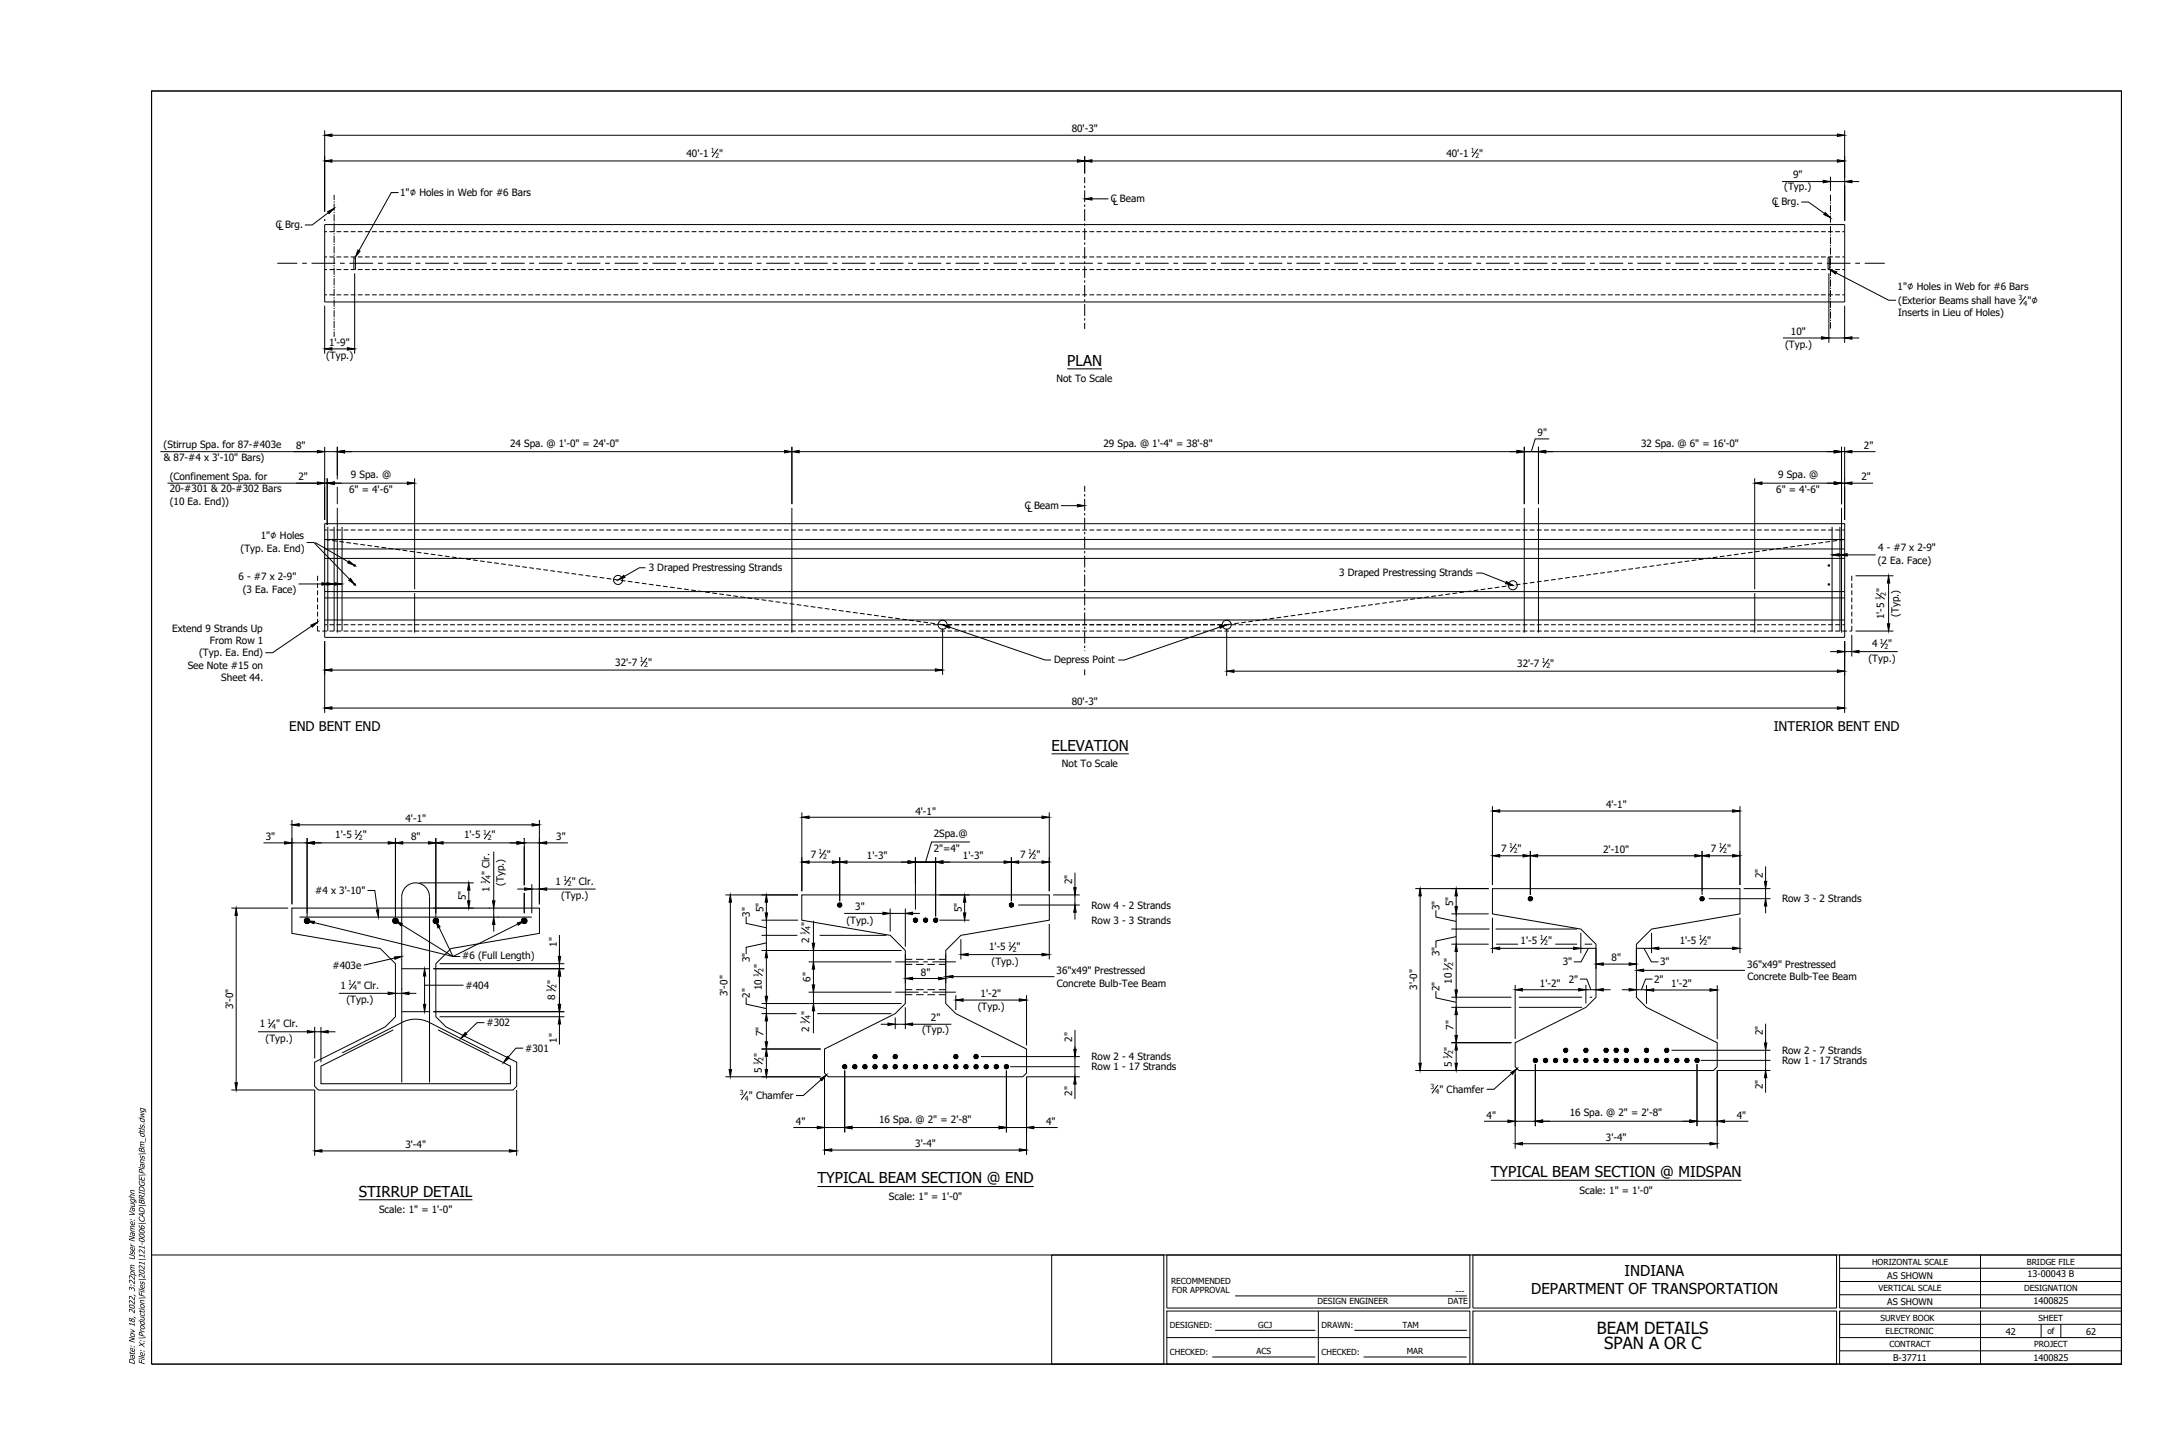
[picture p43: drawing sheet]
<svg xmlns="http://www.w3.org/2000/svg" width="914mm" height="610mm" viewBox="0 0 914 610" stroke-linecap="round" stroke-linejoin="round" font-family="sans-serif">
<defs><g id="words">
<g font-size="7">
<text x="669.2" y="559">BEAM DETAILS</text>
<text x="672.3" y="565.3">SPAN A OR C</text>
</g>
<g font-size="6.3">
<text x="447.3" y="153.2">PLAN</text>
<text x="440.7" y="314.5">ELEVATION</text>
<text x="342.5" y="495.8">TYPICAL BEAM SECTION @ END</text>
<text x="624.8" y="493.2">TYPICAL BEAM SECTION @ MIDSPAN</text>
<text x="150.4" y="501.4">STIRRUP DETAIL</text>
<text x="680.8" y="534.7">INDIANA</text>
<text x="641.7" y="542.2">DEPARTMENT OF TRANSPORTATION</text>
</g>
<g font-size="5.6">
<text x="121.2" y="306.2">END BENT END</text>
<text x="743.3" y="306.2">INTERIOR BENT END</text>
</g>
<g font-size="4.2">
<text x="449.1" y="55.4">80'-3&quot;</text>
<text x="287.7" y="65.6">40'-1</text>
<text x="301.4" y="65.6">&quot;</text>
<text x="606.1" y="65.6">40'-1</text>
<text x="619.9" y="65.6">&quot;</text>
<text x="751.4" y="74.6">9&quot;</text>
<text x="167.7" y="82.2">1&quot;∅ Holes in Web for #6 Bars</text>
<text x="747.7" y="79.8">(Typ.)</text>
<text x="465.5" y="84.8">C Beam</text>
<text x="466.5" y="85.9">L</text>
<text x="742.7" y="85.8">C Brg.</text>
<text x="743.6" y="86.8">L</text>
<text x="115.6" y="95.4">C Brg.</text>
<text x="116.6" y="96.5">L</text>
<text x="795.2" y="121.6">1&quot;∅ Holes in Web for #6 Bars</text>
<text x="795.5" y="127.4">(Exterior Beams shall have</text>
<text x="849.6" y="127.4">&quot;∅</text>
<text x="795.5" y="132.2">Inserts in Lieu of Holes)</text>
<text x="750.5" y="140.4">10&quot;</text>
<text x="137.9" y="144.9">1'-9&quot;</text>
<text x="748.1" y="145.9">(Typ.)</text>
<text x="136.7" y="150.4">(Typ.)</text>
<text x="442.7" y="160.1">Not To Scale</text>
<text x="644.3" y="182.7">9&quot;</text>
<text x="68.6" y="187.8">(Stirrup Spa. for 87-#403e</text>
<text x="124.1" y="188">8&quot;</text>
<text x="213.7" y="187.2">24 Spa. @ 1'-0&quot; = 24'-0&quot;</text>
<text x="462.4" y="187.2">29 Spa. @ 1'-4&quot; = 38'-8&quot;</text>
<text x="687.7" y="187.2">32 Spa. @ 6&quot; = 16'-0&quot;</text>
<text x="781.1" y="188">2&quot;</text>
<text x="68.6" y="193">&amp; 87-#4 x 3'-10&quot; Bars)</text>
<text x="71.1" y="201.1">(Confinement Spa. for</text>
<text x="125.1" y="201.3">2&quot;</text>
<text x="147.1" y="200.4">9 Spa. @</text>
<text x="745.2" y="200.4">9 Spa. @</text>
<text x="780.1" y="201.3">2&quot;</text>
<text x="71.1" y="206.2">20-#301 &amp; 20-#302 Bars</text>
<text x="146.3" y="206.7">6&quot; = 4'-6&quot;</text>
<text x="744.4" y="206.7">6&quot; = 4'-6&quot;</text>
<text x="71.1" y="211.5">(10 Ea. End))</text>
<text x="429.5" y="213.4">C Beam</text>
<text x="430.5" y="214.5">L</text>
<text x="109.3" y="225.9">1&quot;∅ Holes</text>
<text x="100.8" y="231.1">(Typ. Ea. End)</text>
<text x="787" y="231">4 - #7 x 2-9&quot;</text>
<text x="271.8" y="239">3 Draped Prestressing Strands</text>
<text x="786.9" y="236.2">(2 Ea. Face)</text>
<text x="99.9" y="243.2">6 - #7 x 2-9&quot;</text>
<text x="561.2" y="241.3">3 Draped Prestressing Strands</text>
<text x="101.7" y="248.4">(3 Ea. Face)</text>
<text x="789.6" y="248" transform="rotate(-90 789.6 248)">&quot;</text>
<text x="789.6" y="259.5" transform="rotate(-90 789.6 259.5)">1'-5</text>
<text x="795.7" y="258.5" transform="rotate(-90 795.7 258.5)">(Typ.)</text>
<text x="72.2" y="264.7">Extend 9 Strands Up</text>
<text x="88" y="269.8">From Row 1</text>
<text x="83.5" y="275">(Typ. Ea. End)</text>
<text x="784.5" y="271.2">4</text>
<text x="791.3" y="271.2">&quot;</text>
<text x="78.7" y="280.2">See Note #15 on</text>
<text x="257.8" y="278.9">32'-7</text>
<text x="271.6" y="278.9">&quot;</text>
<text x="441.7" y="277.6">Depress Point</text>
<text x="635.8" y="279.4">32'-7</text>
<text x="649.6" y="279.4">&quot;</text>
<text x="783" y="277.3">(Typ.)</text>
<text x="92.8" y="285.4">Sheet 44.</text>
<text x="449.1" y="295.4">80'-3&quot;</text>
<text x="445" y="321.4">Not To Scale</text>
<text x="383.6" y="341.3">4'-1&quot;</text>
<text x="673" y="338.6">4'-1&quot;</text>
<text x="169.9" y="344.4">4'-1&quot;</text>
<text x="111.4" y="351.9">3&quot;</text>
<text x="140.5" y="351.3">1'-5</text>
<text x="152" y="351.3">&quot;</text>
<text x="172.3" y="351.9">8&quot;</text>
<text x="194.5" y="351.3">1'-5</text>
<text x="206" y="351.3">&quot;</text>
<text x="233.1" y="351.9">3&quot;</text>
<text x="391.3" y="350.7">2Spa.@</text>
<text x="339.7" y="359.4">7</text>
<text x="346.5" y="359.4">&quot;</text>
<text x="363.3" y="359.9">1'-3&quot;</text>
<text x="391.3" y="357">2&quot;=4&quot;</text>
<text x="403.5" y="359.9">1'-3&quot;</text>
<text x="427.6" y="359.4">7</text>
<text x="434.4" y="359.4">&quot;</text>
<text x="629.1" y="356.8">7</text>
<text x="635.9" y="356.8">&quot;</text>
<text x="671.8" y="357.3">2'-10&quot;</text>
<text x="717" y="356.8">7</text>
<text x="723.8" y="356.8">&quot;</text>
<text x="205.1" y="366.8" transform="rotate(-90 205.1 366.8)">&quot; Clr.</text>
<text x="211.2" y="371.2" transform="rotate(-90 211.2 371.2)">(Typ.)</text>
<text x="232.8" y="370.7">1</text>
<text x="239.6" y="370.7">&quot; Clr.</text>
<text x="449.3" y="370.5" transform="rotate(-90 449.3 370.5)">2&quot;</text>
<text x="738.7" y="367.9" transform="rotate(-90 738.7 367.9)">2&quot;</text>
<text x="132.1" y="374.6">#4 x 3'-10&quot;</text>
<text x="195.2" y="377.2" transform="rotate(-90 195.2 377.2)">5&quot;</text>
<text x="205.1" y="373.7" transform="rotate(-90 205.1 373.7)">1</text>
<text x="235.2" y="376.8">(Typ.)</text>
<text x="320" y="382.2" transform="rotate(-90 320 382.2)">5&quot;</text>
<text x="358.4" y="381.5">3&quot;</text>
<text x="403" y="382.2" transform="rotate(-90 403 382.2)">5&quot;</text>
<text x="457.4" y="380.7">Row 4 - 2 Strands</text>
<text x="603.2" y="381.4" transform="rotate(-90 603.2 381.4)">3&quot;</text>
<text x="609" y="379.6" transform="rotate(-90 609 379.6)">5&quot;</text>
<text x="746.8" y="378.1">Row 3 - 2 Strands</text>
<text x="314.2" y="384.1" transform="rotate(-90 314.2 384.1)">3&quot;</text>
<text x="339.1" y="388" transform="rotate(-90 339.1 388)">&quot;</text>
<text x="354.7" y="387">(Typ.)</text>
<text x="457.4" y="387.3">Row 3 - 3 Strands</text>
<text x="339.1" y="394.9" transform="rotate(-90 339.1 394.9)">2</text>
<text x="637.2" y="395.5">1'-5</text>
<text x="648.7" y="395.5">&quot;</text>
<text x="703.9" y="395.5">1'-5</text>
<text x="715.4" y="395.5">&quot;</text>
<text x="193.7" y="401.9">#6 (Full Length)</text>
<text x="233.3" y="396.6" transform="rotate(-90 233.3 396.6)">1&quot;</text>
<text x="414.5" y="398.1">1'-5</text>
<text x="426" y="398.1">&quot;</text>
<text x="603.2" y="400.6" transform="rotate(-90 603.2 400.6)">3&quot;</text>
<text x="139.3" y="405.9">#403e</text>
<text x="314.2" y="403.2" transform="rotate(-90 314.2 403.2)">3&quot;</text>
<text x="319.3" y="405.7" transform="rotate(-90 319.3 405.7)">&quot;</text>
<text x="415.5" y="404.2">(Typ.)</text>
<text x="608.4" y="403.1" transform="rotate(-90 608.4 403.1)">&quot;</text>
<text x="654.9" y="404.5">3&quot;</text>
<text x="675.3" y="402.7">8&quot;</text>
<text x="695.7" y="404.5">3&quot;</text>
<text x="732.2" y="405.5">36&quot;x49&quot; Prestressed</text>
<text x="232.6" y="412.3" transform="rotate(-90 232.6 412.3)">&quot;</text>
<text x="339.7" y="411.3" transform="rotate(-90 339.7 411.3)">6&quot;</text>
<text x="385.9" y="408.7">8&quot;</text>
<text x="442.8" y="408.1">36&quot;x49&quot; Prestressed</text>
<text x="442.9" y="413.4">Concrete Bulb-Tee Beam</text>
<text x="608.4" y="412.2" transform="rotate(-90 608.4 412.2)">10</text>
<text x="645.3" y="413.5">1'-2&quot;</text>
<text x="657.4" y="411.7">2&quot;</text>
<text x="693.2" y="411.7">2&quot;</text>
<text x="700.4" y="413.6">1'-2&quot;</text>
<text x="732.3" y="410.7">Concrete Bulb-Tee Beam</text>
<text x="142.7" y="414.4">1</text>
<text x="149.6" y="414.4">&quot; Clr.</text>
<text x="195.1" y="414.3">#404</text>
<text x="232.6" y="419.1" transform="rotate(-90 232.6 419.1)">8</text>
<text x="304.8" y="417.4" transform="rotate(-90 304.8 417.4)">3'-0&quot;</text>
<text x="314.2" y="418" transform="rotate(-90 314.2 418)">2&quot;</text>
<text x="319.3" y="414.8" transform="rotate(-90 319.3 414.8)">10</text>
<text x="410.9" y="417.8">1'-2&quot;</text>
<text x="593.9" y="414.7" transform="rotate(-90 593.9 414.7)">3'-0&quot;</text>
<text x="603.3" y="415.3" transform="rotate(-90 603.3 415.3)">2&quot;</text>
<text x="97.7" y="422.9" transform="rotate(-90 97.7 422.9)">3'-0&quot;</text>
<text x="145.2" y="420.4">(Typ.)</text>
<text x="339.1" y="425.4" transform="rotate(-90 339.1 425.4)">&quot;</text>
<text x="409.7" y="423.2">(Typ.)</text>
<text x="108.8" y="430.5">1</text>
<text x="115.8" y="430.5">&quot; Clr.</text>
<text x="203.8" y="430">#302</text>
<text x="390.1" y="427.6">2&quot;</text>
<text x="609.1" y="431.4" transform="rotate(-90 609.1 431.4)">7&quot;</text>
<text x="111.3" y="436.6">(Typ.)</text>
<text x="233.3" y="437" transform="rotate(-90 233.3 437)">1&quot;</text>
<text x="320" y="434.1" transform="rotate(-90 320 434.1)">7&quot;</text>
<text x="339.1" y="432.4" transform="rotate(-90 339.1 432.4)">2</text>
<text x="386.4" y="432.8">(Typ.)</text>
<text x="449.4" y="436.5" transform="rotate(-90 449.4 436.5)">2&quot;</text>
<text x="738.8" y="433.8" transform="rotate(-90 738.8 433.8)">2&quot;</text>
<text x="220.1" y="440.7">#301</text>
<text x="319.3" y="442.8" transform="rotate(-90 319.3 442.8)">&quot;</text>
<text x="608.4" y="440.1" transform="rotate(-90 608.4 440.1)">&quot;</text>
<text x="746.8" y="441.6">Row 2 - 7 Strands</text>
<text x="319.3" y="449.6" transform="rotate(-90 319.3 449.6)">5</text>
<text x="457.4" y="448.5">Row 1 - 17 Strands</text>
<text x="457.4" y="444.2">Row 2 - 4 Strands</text>
<text x="608.4" y="446.9" transform="rotate(-90 608.4 446.9)">5</text>
<text x="746.8" y="445.8">Row 1 - 17 Strands</text>
<text x="313.8" y="460.5">&quot; Chamfer</text>
<text x="449.3" y="459.1" transform="rotate(-90 449.3 459.1)">2&quot;</text>
<text x="603.2" y="457.9">&quot; Chamfer</text>
<text x="738.7" y="456.4" transform="rotate(-90 738.7 456.4)">2&quot;</text>
<text x="657.8" y="467.7">16 Spa. @ 2&quot; = 2'-8&quot;</text>
<text x="333.5" y="471.3">4&quot;</text>
<text x="368.4" y="470.4">16 Spa. @ 2&quot; = 2'-8&quot;</text>
<text x="438.4" y="471.3">4&quot;</text>
<text x="623" y="468.6">4&quot;</text>
<text x="727.8" y="468.6">4&quot;</text>
<text x="673" y="478">3'-4&quot;</text>
<text x="169.9" y="481">3'-4&quot;</text>
<text x="383.6" y="480.6">3'-4&quot;</text>
<text x="372.5" y="502.7">Scale: 1&quot; = 1'-0&quot;</text>
<text x="661.9" y="500.1">Scale: 1&quot; = 1'-0&quot;</text>
<text x="158.9" y="508.3">Scale: 1&quot; = 1'-0&quot;</text>
</g>
<g font-size="4.1">
<text x="56.5" y="571.8" transform="rotate(-90 56.5 571.8)">Date: Nov 18, 2022, 3:22pm User Name: Vaughn</text>
<text x="60.6" y="571.8" transform="rotate(-90 60.6 571.8)">File: X:\Production\Files\2021\121-0006\CAD\BRIDGE\Plans\Bm_dtls.dwg</text>
</g>
<g font-size="3.8">
<text x="790.9" y="535.7">AS SHOWN</text>
<text x="849.7" y="535.2">13-00043 B</text>
<text x="790.9" y="546.8">AS SHOWN</text>
<text x="852.1" y="546.2">1400825</text>
<text x="840.5" y="559.4">42</text>
<text x="874.2" y="559.2">62</text>
<text x="793.3" y="570.2">B-37711</text>
<text x="852.1" y="570.2">1400825</text>
</g>
<g font-size="3.5">
<text x="784.5" y="529.8">HORIZONTAL SCALE</text>
<text x="849.4" y="529.8">BRIDGE FILE</text>
<text x="490.7" y="537.9">RECOMMENDED</text>
<text x="491.2" y="541.7">FOR APPROVAL</text>
<text x="610" y="542.1">---</text>
<text x="787.2" y="541">VERTICAL SCALE</text>
<text x="848.2" y="541">DESIGNATION</text>
<text x="552.2" y="546.2">DESIGN ENGINEER</text>
<text x="606.7" y="546.2">DATE</text>
<text x="490.2" y="556.6">DESIGNED:</text>
<text x="527.3" y="556.3">GCJ</text>
<text x="553.8" y="556.6">DRAWN:</text>
<text x="587.7" y="556.3">TAM</text>
<text x="788.1" y="553.3">SURVEY BOOK</text>
<text x="854.3" y="553.3">SHEET</text>
<text x="790.1" y="559.1">ELECTRONIC</text>
<text x="858" y="558.9">of</text>
<text x="490.2" y="567.7">CHECKED:</text>
<text x="526.5" y="567.3">ACS</text>
<text x="553.7" y="567.7">CHECKED:</text>
<text x="589.5" y="567.3">MAR</text>
<text x="791.8" y="564.5">CONTRACT</text>
<text x="852.4" y="564.5">PROJECT</text>
</g>
<g font-size="2.9">
<text x="297.9" y="64.1">1</text>
<text x="616.4" y="64.1">1</text>
<text x="299.8" y="66.3">2</text>
<text x="618.3" y="66.3">2</text>
<text x="845.9" y="125.9">3</text>
<text x="848" y="128">4</text>
<text x="788.1" y="251.5" transform="rotate(-90 788.1 251.5)">1</text>
<text x="790.3" y="249.6" transform="rotate(-90 790.3 249.6)">2</text>
<text x="787.8" y="269.7">1</text>
<text x="789.7" y="271.9">2</text>
<text x="268.1" y="277.3">1</text>
<text x="270" y="279.5">2</text>
<text x="646.1" y="277.8">1</text>
<text x="648" y="280">2</text>
<text x="148.5" y="349.8">1</text>
<text x="150.4" y="352">2</text>
<text x="202.5" y="349.8">1</text>
<text x="204.4" y="352">2</text>
<text x="343" y="357.9">1</text>
<text x="430.8" y="357.9">1</text>
<text x="632.4" y="355.2">1</text>
<text x="634.3" y="357.4">2</text>
<text x="720.3" y="355.2">1</text>
<text x="722.2" y="357.4">2</text>
<text x="344.9" y="360">2</text>
<text x="432.8" y="360">2</text>
<text x="203.6" y="370.4" transform="rotate(-90 203.6 370.4)">1</text>
<text x="205.7" y="368.4" transform="rotate(-90 205.7 368.4)">4</text>
<text x="236.1" y="369.1">1</text>
<text x="238" y="371.3">2</text>
<text x="339.7" y="389.6" transform="rotate(-90 339.7 389.6)">4</text>
<text x="337.5" y="391.6" transform="rotate(-90 337.5 391.6)">1</text>
<text x="645.2" y="394">1</text>
<text x="711.9" y="394">1</text>
<text x="422.5" y="396.6">1</text>
<text x="424.4" y="398.8">2</text>
<text x="647.1" y="396.1">2</text>
<text x="713.8" y="396.1">2</text>
<text x="320" y="407.4" transform="rotate(-90 320 407.4)">2</text>
<text x="606.9" y="406.6" transform="rotate(-90 606.9 406.6)">1</text>
<text x="609" y="404.7" transform="rotate(-90 609 404.7)">2</text>
<text x="146" y="412.8">1</text>
<text x="233.3" y="413.9" transform="rotate(-90 233.3 413.9)">2</text>
<text x="317.8" y="409.3" transform="rotate(-90 317.8 409.3)">1</text>
<text x="148" y="415">4</text>
<text x="231.1" y="415.8" transform="rotate(-90 231.1 415.8)">1</text>
<text x="112.1" y="429">1</text>
<text x="114.1" y="431.1">4</text>
<text x="337.5" y="429.1" transform="rotate(-90 337.5 429.1)">1</text>
<text x="339.7" y="427.1" transform="rotate(-90 339.7 427.1)">4</text>
<text x="606.9" y="443.7" transform="rotate(-90 606.9 443.7)">1</text>
<text x="609" y="441.7" transform="rotate(-90 609 441.7)">2</text>
<text x="317.8" y="446.3" transform="rotate(-90 317.8 446.3)">1</text>
<text x="320" y="444.4" transform="rotate(-90 320 444.4)">2</text>
<text x="310.1" y="459">3</text>
<text x="312.2" y="461.1">4</text>
<text x="599.5" y="456.3">3</text>
<text x="601.6" y="458.5">4</text>
</g>
</g></defs>
<!-- layer: P_BR-Prestressed Beam -->
<g fill="none" stroke="#000" stroke-width=".42">
<path d="M116.2 110.3h8.4M126.6 110.3h2M130.6 110.3h9.9M142.5 110.3h2M146.5 110.3h9.9M158.3 110.3h2M162.3 110.3h9.9M174.2 110.3h2M178.2 110.3h9.9M190.1 110.3h2M194.1 110.3h9.9M206 110.3h2"/>
<path d="M210 110.3h9.9M221.8 110.3h2M225.8 110.3h9.9M237.7 110.3h2M241.7 110.3h9.9M253.6 110.3h2M257.6 110.3h9.9M269.5 110.3h2M273.5 110.3h9.9M285.3 110.3h2M289.3 110.3h9.9M301.2 110.3h2"/>
<path d="M305.2 110.3h9.9M317.1 110.3h2M321.1 110.3h9.9M333 110.3h2M337 110.3h9.9M348.8 110.3h2M352.8 110.3h9.9M364.7 110.3h2M368.7 110.3h9.9M380.6 110.3h2M384.6 110.3h9.9M396.5 110.3h2"/>
<path d="M400.5 110.3h9.9M412.3 110.3h2M416.3 110.3h9.9M428.2 110.3h2M432.2 110.3h9.9M444.1 110.3h2M448.1 110.3h9.9M460 110.3h2M464 110.3h9.9M475.8 110.3h2M479.8 110.3h9.9M491.7 110.3h2"/>
<path d="M495.7 110.3h9.9M507.6 110.3h2M511.6 110.3h9.9M523.5 110.3h2M527.4 110.3h10M539.3 110.3h2M543.3 110.3h9.9M555.2 110.3h2M559.2 110.3h9.9M571.1 110.3h2M575.1 110.3h9.9M587 110.3h2"/>
<path d="M590.9 110.3h10M602.8 110.3h2M606.8 110.3h9.9M618.7 110.3h2M622.7 110.3h9.9M634.6 110.3h2M638.6 110.3h9.9M650.5 110.3h2M654.4 110.3h10M666.3 110.3h2M670.3 110.3h9.9M682.2 110.3h2"/>
<path d="M686.2 110.3h9.9M698.1 110.3h2M702.1 110.3h9.9M714 110.3h2M717.9 110.3h10M729.8 110.3h2M733.8 110.3h9.9M745.7 110.3h2M749.7 110.3h9.9M761.6 110.3h2M765.6 110.3h9.9M777.5 110.3h2"/>
<path d="M781.4 110.3h8.4"/>
</g>
<!-- layer: P_BR_Beam -->
<g fill="none" stroke="#000" stroke-width=".42">
<path d="M136.1 94.1h636.9v32.4h-636.9zM136.1 97.1h1M138 97.1h2M141 97.1h2M144 97.1h2M147 97.1h1.9M149.9 97.1h2M152.9 97.1h2M155.9 97.1h2M158.9 97.1h2M161.9 97.1h1.9M164.8 97.1h2"/>
<path d="M167.8 97.1h2M170.8 97.1h2M173.8 97.1h1.9M176.7 97.1h2M179.7 97.1h2M182.7 97.1h2M185.7 97.1h1.9M188.6 97.1h2M191.6 97.1h2M194.6 97.1h2M197.6 97.1h2M200.6 97.1h1.9"/>
<path d="M203.5 97.1h2M206.5 97.1h2M209.5 97.1h2M212.4 97.1h2M215.4 97.1h2M218.4 97.1h2M221.4 97.1h2M224.4 97.1h2M227.3 97.1h2M230.3 97.1h2M233.3 97.1h2M236.3 97.1h2"/>
<path d="M239.2 97.1h2M242.2 97.1h2M245.2 97.1h2M248.2 97.1h2M251.1 97.1h2M254.1 97.1h2M257.1 97.1h2M260.1 97.1h2M263.1 97.1h1.9M266 97.1h2M269 97.1h2M272 97.1h2"/>
<path d="M275 97.1h1.9M277.9 97.1h2M280.9 97.1h2M283.9 97.1h2M286.9 97.1h2M289.9 97.1h1.9M292.8 97.1h2M295.8 97.1h2M298.8 97.1h2M301.8 97.1h1.9M304.7 97.1h2M307.7 97.1h2"/>
<path d="M310.7 97.1h2M313.7 97.1h1.9M316.6 97.1h2M319.6 97.1h2M322.6 97.1h2M325.6 97.1h2M328.5 97.1h2M331.5 97.1h2M334.5 97.1h2M337.5 97.1h1.9M340.4 97.1h2M343.4 97.1h2"/>
<path d="M346.4 97.1h2M349.4 97.1h2M352.4 97.1h1.9M355.3 97.1h2M358.3 97.1h2M361.3 97.1h2M364.3 97.1h1.9M367.2 97.1h2M370.2 97.1h2M373.2 97.1h2M376.2 97.1h1.9M379.1 97.1h2"/>
<path d="M382.1 97.1h2M385.1 97.1h2M388.1 97.1h2M391.1 97.1h1.9M394 97.1h2M397 97.1h2M400 97.1h2M402.9 97.1h2M405.9 97.1h2M408.9 97.1h2M411.9 97.1h2M414.9 97.1h2"/>
<path d="M417.8 97.1h2M420.8 97.1h2M423.8 97.1h2M426.8 97.1h2M429.7 97.1h2M432.7 97.1h2M435.7 97.1h2M438.7 97.1h1.9M441.6 97.1h2M444.6 97.1h2M447.6 97.1h2M450.6 97.1h2"/>
<path d="M453.6 97.1h1.9M456.5 97.1h2M459.5 97.1h2M462.5 97.1h2M465.5 97.1h1.9M468.4 97.1h2M471.4 97.1h2M474.4 97.1h2M477.4 97.1h2M480.3 97.1h2M483.3 97.1h2M486.3 97.1h2"/>
<path d="M489.3 97.1h2M492.3 97.1h1.9M495.2 97.1h2M498.2 97.1h2M501.2 97.1h2M504.1 97.1h2M507.1 97.1h2M510.1 97.1h2M513.1 97.1h2M516.1 97.1h2M519 97.1h2M522 97.1h2"/>
<path d="M525 97.1h2M528 97.1h1.9M530.9 97.1h2M533.9 97.1h2M536.9 97.1h2M539.9 97.1h2M542.9 97.1h1.9M545.8 97.1h2M548.8 97.1h2M551.8 97.1h2M554.8 97.1h1.9M557.7 97.1h2"/>
<path d="M560.7 97.1h2M563.7 97.1h2M566.7 97.1h1.9M569.6 97.1h2M572.6 97.1h2M575.6 97.1h2M578.6 97.1h2M581.6 97.1h1.9M584.5 97.1h2M587.5 97.1h2M590.5 97.1h2M593.4 97.1h2"/>
<path d="M596.4 97.1h2M599.4 97.1h2M602.4 97.1h2M605.4 97.1h1.9M608.3 97.1h2M611.3 97.1h2M614.3 97.1h2M617.3 97.1h2M620.2 97.1h2M623.2 97.1h2M626.2 97.1h2M629.2 97.1h1.9"/>
<path d="M632.1 97.1h2M635.1 97.1h2M638.1 97.1h2M641.1 97.1h2M644.1 97.1h1.9M647 97.1h2M650 97.1h2M653 97.1h2M656 97.1h1.9M658.9 97.1h2M661.9 97.1h2M664.9 97.1h2"/>
<path d="M667.9 97.1h2M670.8 97.1h2M673.8 97.1h2M676.8 97.1h2M679.8 97.1h2M682.8 97.1h1.9M685.7 97.1h2M688.7 97.1h2M691.7 97.1h2M694.6 97.1h2M697.6 97.1h2M700.6 97.1h2"/>
<path d="M703.6 97.1h2M706.6 97.1h2M709.5 97.1h2M712.5 97.1h2M715.5 97.1h2M718.5 97.1h1.9M721.4 97.1h2M724.4 97.1h2M727.4 97.1h2M730.4 97.1h2M733.4 97.1h1.9M736.3 97.1h2"/>
<path d="M739.3 97.1h2M742.3 97.1h2M745.3 97.1h1.9M748.2 97.1h2M751.2 97.1h2M754.2 97.1h2M757.2 97.1h1.9M760.1 97.1h2M763.1 97.1h2M766.1 97.1h2M769.1 97.1h2M772.1 97.1h.9"/>
<path d="M136.1 107.7h1M136.1 112.9h1M138 107.7h2M138 112.9h2M141 107.7h2M141 112.9h2M144 107.7h2M144 112.9h2M147 107.7h1.9M147 112.9h1.9M149.9 107.7h2M149.9 112.9h2"/>
<path d="M152.9 107.7h2M152.9 112.9h2M155.9 107.7h2M155.9 112.9h2M158.9 107.7h2M158.9 112.9h2M161.9 107.7h1.9M161.9 112.9h1.9M164.8 107.7h2M164.8 112.9h2M167.8 107.7h2M167.8 112.9h2"/>
<path d="M170.8 107.7h2M170.8 112.9h2M173.8 107.7h1.9M173.8 112.9h1.9M176.7 107.7h2M176.7 112.9h2M179.7 107.7h2M179.7 112.9h2M182.7 107.7h2M182.7 112.9h2M185.7 107.7h1.9M185.7 112.9h1.9"/>
<path d="M188.6 107.7h2M188.6 112.9h2M191.6 107.7h2M191.6 112.9h2M194.6 107.7h2M194.6 112.9h2M197.6 107.7h2M197.6 112.9h2M200.6 107.7h1.9M200.6 112.9h1.9M203.5 107.7h2M203.5 112.9h2"/>
<path d="M206.5 107.7h2M206.5 112.9h2M209.5 107.7h2M209.5 112.9h2M212.4 107.7h2M212.4 112.9h2M215.4 107.7h2M215.4 112.9h2M218.4 107.7h2M218.4 112.9h2M221.4 107.7h2M221.4 112.9h2"/>
<path d="M224.4 107.7h2M224.4 112.9h2M227.3 107.7h2M227.3 112.9h2M230.3 107.7h2M230.3 112.9h2M233.3 107.7h2M233.3 112.9h2M236.3 107.7h2M236.3 112.9h2M239.2 107.7h2M239.2 112.9h2"/>
<path d="M242.2 107.7h2M242.2 112.9h2M245.2 107.7h2M245.2 112.9h2M248.2 107.7h2M248.2 112.9h2M251.1 107.7h2M251.1 112.9h2M254.1 107.7h2M254.1 112.9h2M257.1 107.7h2M257.1 112.9h2"/>
<path d="M260.1 107.7h2M260.1 112.9h2M263.1 107.7h1.9M263.1 112.9h1.9M266 107.7h2M266 112.9h2M269 107.7h2M269 112.9h2M272 107.7h2M272 112.9h2M275 107.7h1.9M275 112.9h1.9"/>
<path d="M277.9 107.7h2M277.9 112.9h2M280.9 107.7h2M280.9 112.9h2M283.9 107.7h2M283.9 112.9h2M286.9 107.7h2M286.9 112.9h2M289.9 107.7h1.9M289.9 112.9h1.9M292.8 107.7h2M292.8 112.9h2"/>
<path d="M295.8 107.7h2M295.8 112.9h2M298.8 107.7h2M298.8 112.9h2M301.8 107.7h1.9M301.8 112.9h1.9M304.7 107.7h2M304.7 112.9h2M307.7 107.7h2M307.7 112.9h2M310.7 107.7h2M310.7 112.9h2"/>
<path d="M313.7 107.7h1.9M313.7 112.9h1.9M316.6 107.7h2M316.6 112.9h2M319.6 107.7h2M319.6 112.9h2M322.6 107.7h2M322.6 112.9h2M325.6 107.7h2M325.6 112.9h2M328.5 107.7h2M328.5 112.9h2"/>
<path d="M331.5 107.7h2M331.5 112.9h2M334.5 107.7h2M334.5 112.9h2M337.5 107.7h1.9M337.5 112.9h1.9M340.4 107.7h2M340.4 112.9h2M343.4 107.7h2M343.4 112.9h2M346.4 107.7h2M346.4 112.9h2"/>
<path d="M349.4 107.7h2M349.4 112.9h2M352.4 107.7h1.9M352.4 112.9h1.9M355.3 107.7h2M355.3 112.9h2M358.3 107.7h2M358.3 112.9h2M361.3 107.7h2M361.3 112.9h2M364.3 107.7h1.9M364.3 112.9h1.9"/>
<path d="M367.2 107.7h2M367.2 112.9h2M370.2 107.7h2M370.2 112.9h2M373.2 107.7h2M373.2 112.9h2M376.2 107.7h1.9M376.2 112.9h1.9M379.1 107.7h2M379.1 112.9h2M382.1 107.7h2M382.1 112.9h2"/>
<path d="M385.1 107.7h2M385.1 112.9h2M388.1 107.7h2M388.1 112.9h2M391.1 107.7h1.9M391.1 112.9h1.9M394 107.7h2M394 112.9h2M397 107.7h2M397 112.9h2M400 107.7h2M400 112.9h2"/>
<path d="M402.9 107.7h2M402.9 112.9h2M405.9 107.7h2M405.9 112.9h2M408.9 107.7h2M408.9 112.9h2M411.9 107.7h2M411.9 112.9h2M414.9 107.7h2M414.9 112.9h2M417.8 107.7h2M417.8 112.9h2"/>
<path d="M420.8 107.7h2M420.8 112.9h2M423.8 107.7h2M423.8 112.9h2M426.8 107.7h2M426.8 112.9h2M429.7 107.7h2M429.7 112.9h2M432.7 107.7h2M432.7 112.9h2M435.7 107.7h2M435.7 112.9h2"/>
<path d="M438.7 107.7h1.9M438.7 112.9h1.9M441.6 107.7h2M441.6 112.9h2M444.6 107.7h2M444.6 112.9h2M447.6 107.7h2M447.6 112.9h2M450.6 107.7h2M450.6 112.9h2M453.6 107.7h1.9M453.6 112.9h1.9"/>
<path d="M456.5 107.7h2M456.5 112.9h2M459.5 107.7h2M459.5 112.9h2M462.5 107.7h2M462.5 112.9h2M465.5 107.7h1.9M465.5 112.9h1.9M468.4 107.7h2M468.4 112.9h2M471.4 107.7h2M471.4 112.9h2"/>
<path d="M474.4 107.7h2M474.4 112.9h2M477.4 107.7h2M477.4 112.9h2M480.3 107.7h2M480.3 112.9h2M483.3 107.7h2M483.3 112.9h2M486.3 107.7h2M486.3 112.9h2M489.3 107.7h2M489.3 112.9h2"/>
<path d="M492.3 107.7h1.9M492.3 112.9h1.9M495.2 107.7h2M495.2 112.9h2M498.2 107.7h2M498.2 112.9h2M501.2 107.7h2M501.2 112.9h2M504.1 107.7h2M504.1 112.9h2M507.1 107.7h2M507.1 112.9h2"/>
<path d="M510.1 107.7h2M510.1 112.9h2M513.1 107.7h2M513.1 112.9h2M516.1 107.7h2M516.1 112.9h2M519 107.7h2M519 112.9h2M522 107.7h2M522 112.9h2M525 107.7h2M525 112.9h2"/>
<path d="M528 107.7h1.9M528 112.9h1.9M530.9 107.7h2M530.9 112.9h2M533.9 107.7h2M533.9 112.9h2M536.9 107.7h2M536.9 112.9h2M539.9 107.7h2M539.9 112.9h2M542.9 107.7h1.9M542.9 112.9h1.9"/>
<path d="M545.8 107.7h2M545.8 112.9h2M548.8 107.7h2M548.8 112.9h2M551.8 107.7h2M551.8 112.9h2M554.8 107.7h1.9M554.8 112.9h1.9M557.7 107.7h2M557.7 112.9h2M560.7 107.7h2M560.7 112.9h2"/>
<path d="M563.7 107.7h2M563.7 112.9h2M566.7 107.7h1.9M566.7 112.9h1.9M569.6 107.7h2M569.6 112.9h2M572.6 107.7h2M572.6 112.9h2M575.6 107.7h2M575.6 112.9h2M578.6 107.7h2M578.6 112.9h2"/>
<path d="M581.6 107.7h1.9M581.6 112.9h1.9M584.5 107.7h2M584.5 112.9h2M587.5 107.7h2M587.5 112.9h2M590.5 107.7h2M590.5 112.9h2M593.4 107.7h2M593.4 112.9h2M596.4 107.7h2M596.4 112.9h2"/>
<path d="M599.4 107.7h2M599.4 112.9h2M602.4 107.7h2M602.4 112.9h2M605.4 107.7h1.9M605.4 112.9h1.9M608.3 107.7h2M608.3 112.9h2M611.3 107.7h2M611.3 112.9h2M614.3 107.7h2M614.3 112.9h2"/>
<path d="M617.3 107.7h2M617.3 112.9h2M620.2 107.7h2M620.2 112.9h2M623.2 107.7h2M623.2 112.9h2M626.2 107.7h2M626.2 112.9h2M629.2 107.7h1.9M629.2 112.9h1.9M632.1 107.7h2M632.1 112.9h2"/>
<path d="M635.1 107.7h2M635.1 112.9h2M638.1 107.7h2M638.1 112.9h2M641.1 107.7h2M641.1 112.9h2M644.1 107.7h1.9M644.1 112.9h1.9M647 107.7h2M647 112.9h2M650 107.7h2M650 112.9h2"/>
<path d="M653 107.7h2M653 112.9h2M656 107.7h1.9M656 112.9h1.9M658.9 107.7h2M658.9 112.9h2M661.9 107.7h2M661.9 112.9h2M664.9 107.7h2M664.9 112.9h2M667.9 107.7h2M667.9 112.9h2"/>
<path d="M670.8 107.7h2M670.8 112.9h2M673.8 107.7h2M673.8 112.9h2M676.8 107.7h2M676.8 112.9h2M679.8 107.7h2M679.8 112.9h2M682.8 107.7h1.9M682.8 112.9h1.9M685.7 107.7h2M685.7 112.9h2"/>
<path d="M688.7 107.7h2M688.7 112.9h2M691.7 107.7h2M691.7 112.9h2M694.6 107.7h2M694.6 112.9h2M697.6 107.7h2M697.6 112.9h2M700.6 107.7h2M700.6 112.9h2M703.6 107.7h2M703.6 112.9h2"/>
<path d="M706.6 107.7h2M706.6 112.9h2M709.5 107.7h2M709.5 112.9h2M712.5 107.7h2M712.5 112.9h2M715.5 107.7h2M715.5 112.9h2M718.5 107.7h1.9M718.5 112.9h1.9M721.4 107.7h2M721.4 112.9h2"/>
<path d="M724.4 107.7h2M724.4 112.9h2M727.4 107.7h2M727.4 112.9h2M730.4 107.7h2M730.4 112.9h2M733.4 107.7h1.9M733.4 112.9h1.9M736.3 107.7h2M736.3 112.9h2M739.3 107.7h2M739.3 112.9h2"/>
<path d="M742.3 107.7h2M742.3 112.9h2M745.3 107.7h1.9M745.3 112.9h1.9M748.2 107.7h2M748.2 112.9h2M751.2 107.7h2M751.2 112.9h2M754.2 107.7h2M754.2 112.9h2M757.2 107.7h1.9M757.2 112.9h1.9"/>
<path d="M760.1 107.7h2M760.1 112.9h2M763.1 107.7h2M763.1 112.9h2M766.1 107.7h2M766.1 112.9h2M769.1 107.7h2M769.1 112.9h2M772.1 107.7h.9M772.1 112.9h.9M136.1 123.5h1M138 123.5h2"/>
<path d="M141 123.5h2M144 123.5h2M147 123.5h1.9M149.9 123.5h2M152.9 123.5h2M155.9 123.5h2M158.9 123.5h2M161.9 123.5h1.9M164.8 123.5h2M167.8 123.5h2M170.8 123.5h2M173.8 123.5h1.9"/>
<path d="M176.7 123.5h2M179.7 123.5h2M182.7 123.5h2M185.7 123.5h1.9M188.6 123.5h2M191.6 123.5h2M194.6 123.5h2M197.6 123.5h2M200.6 123.5h1.9M203.5 123.5h2M206.5 123.5h2M209.5 123.5h2"/>
<path d="M212.4 123.5h2M215.4 123.5h2M218.4 123.5h2M221.4 123.5h2M224.4 123.5h2M227.3 123.5h2M230.3 123.5h2M233.3 123.5h2M236.3 123.5h2M239.2 123.5h2M242.2 123.5h2M245.2 123.5h2"/>
<path d="M248.2 123.5h2M251.1 123.5h2M254.1 123.5h2M257.1 123.5h2M260.1 123.5h2M263.1 123.5h1.9M266 123.5h2M269 123.5h2M272 123.5h2M275 123.5h1.9M277.9 123.5h2M280.9 123.5h2"/>
<path d="M283.9 123.5h2M286.9 123.5h2M289.9 123.5h1.9M292.8 123.5h2M295.8 123.5h2M298.8 123.5h2M301.8 123.5h1.9M304.7 123.5h2M307.7 123.5h2M310.7 123.5h2M313.7 123.5h1.9M316.6 123.5h2"/>
<path d="M319.6 123.5h2M322.6 123.5h2M325.6 123.5h2M328.5 123.5h2M331.5 123.5h2M334.5 123.5h2M337.5 123.5h1.9M340.4 123.5h2M343.4 123.5h2M346.4 123.5h2M349.4 123.5h2M352.4 123.5h1.9"/>
<path d="M355.3 123.5h2M358.3 123.5h2M361.3 123.5h2M364.3 123.5h1.9M367.2 123.5h2M370.2 123.5h2M373.2 123.5h2M376.2 123.5h1.9M379.1 123.5h2M382.1 123.5h2M385.1 123.5h2M388.1 123.5h2"/>
<path d="M391.1 123.5h1.9M394 123.5h2M397 123.5h2M400 123.5h2M402.9 123.5h2M405.9 123.5h2M408.9 123.5h2M411.9 123.5h2M414.9 123.5h2M417.8 123.5h2M420.8 123.5h2M423.8 123.5h2"/>
<path d="M426.8 123.5h2M429.7 123.5h2M432.7 123.5h2M435.7 123.5h2M438.7 123.5h1.9M441.6 123.5h2M444.6 123.5h2M447.6 123.5h2M450.6 123.5h2M453.6 123.5h1.9M456.5 123.5h2M459.5 123.5h2"/>
<path d="M462.5 123.5h2M465.5 123.5h1.9M468.4 123.5h2M471.4 123.5h2M474.4 123.5h2M477.4 123.5h2M480.3 123.5h2M483.3 123.5h2M486.3 123.5h2M489.3 123.5h2M492.3 123.5h1.9M495.2 123.5h2"/>
<path d="M498.2 123.5h2M501.2 123.5h2M504.1 123.5h2M507.1 123.5h2M510.1 123.5h2M513.1 123.5h2M516.1 123.5h2M519 123.5h2M522 123.5h2M525 123.5h2M528 123.5h1.9M530.9 123.5h2"/>
<path d="M533.9 123.5h2M536.9 123.5h2M539.9 123.5h2M542.9 123.5h1.9M545.8 123.5h2M548.8 123.5h2M551.8 123.5h2M554.8 123.5h1.9M557.7 123.5h2M560.7 123.5h2M563.7 123.5h2M566.7 123.5h1.9"/>
<path d="M569.6 123.5h2M572.6 123.5h2M575.6 123.5h2M578.6 123.5h2M581.6 123.5h1.9M584.5 123.5h2M587.5 123.5h2M590.5 123.5h2M593.4 123.5h2M596.4 123.5h2M599.4 123.5h2M602.4 123.5h2"/>
<path d="M605.4 123.5h1.9M608.3 123.5h2M611.3 123.5h2M614.3 123.5h2M617.3 123.5h2M620.2 123.5h2M623.2 123.5h2M626.2 123.5h2M629.2 123.5h1.9M632.1 123.5h2M635.1 123.5h2M638.1 123.5h2"/>
<path d="M641.1 123.5h2M644.1 123.5h1.9M647 123.5h2M650 123.5h2M653 123.5h2M656 123.5h1.9M658.9 123.5h2M661.9 123.5h2M664.9 123.5h2M667.9 123.5h2M670.8 123.5h2M673.8 123.5h2"/>
<path d="M676.8 123.5h2M679.8 123.5h2M682.8 123.5h1.9M685.7 123.5h2M688.7 123.5h2M691.7 123.5h2M694.6 123.5h2M697.6 123.5h2M700.6 123.5h2M703.6 123.5h2M706.6 123.5h2M709.5 123.5h2"/>
<path d="M712.5 123.5h2M715.5 123.5h2M718.5 123.5h1.9M721.4 123.5h2M724.4 123.5h2M727.4 123.5h2M730.4 123.5h2M733.4 123.5h1.9M736.3 123.5h2M739.3 123.5h2M742.3 123.5h2M745.3 123.5h1.9"/>
<path d="M748.2 123.5h2M751.2 123.5h2M754.2 123.5h2M757.2 123.5h1.9M760.1 123.5h2M763.1 123.5h2M766.1 123.5h2M769.1 123.5h2M772.1 123.5h.9M136.1 219.4h636.9v47.6h-636.9zM136.1 226h636.9M136.1 230h636.9"/>
<path d="M136.1 234h636.9M136.1 247.9h636.9M136.1 250.5h636.9M136.1 259.8h636.9M336 374.9h103.7v10.6l-37 6.4-6.4 6.3v22.3l4.3 4.2 29.6 14.8v10.1l-1.6 1.5h-81.5l-1.6-1.5v-10.1l29.7-14.8 4.2-4.2v-22.3l-6.4-6.3-37-6.4zM625.4 372.3h103.7v10.6l-37 6.4-6.3 6.3v22.2l4.2 4.3 29.6 14.8v10l-1.6 1.6h-81.5l-1.5-1.6v-10l29.6-14.8 4.2-4.3v-22.2l-6.3-6.3-37.1-6.4zM122.3 380.5h103.8v10.6l-37.1 6.3-6.4 6.4v22.2l4.3 4.2 29.6 14.8v10.1l-1.6 1.6h-81.5l-1.6-1.6v-10.1l29.7-14.8 4.2-4.2v-22.2l-6.3-6.4-37.1-6.3z"/>
</g>
<!-- layer: P_BR-Bridge -->
<g fill="none" stroke="#000" stroke-width=".42">
<path d="M454.6 74.3v2.5M454.6 77.7v1M454.6 79.7v5M454.6 85.7v1M454.6 87.7v4.9M454.6 93.6v1M454.6 95.6v5M454.6 101.6v1M454.6 103.5v5M454.6 109.5v1M454.6 111.5v4.9M454.6 117.4v1"/>
<path d="M454.6 119.4v5M454.6 125.4v1M454.6 127.4v4.9M454.6 133.3v1M454.6 135.3v2.5M454.6 203.5v2.5M454.6 207v1M454.6 209v5M454.6 214.9v1M454.6 216.9v5M454.6 222.9v1M454.6 224.9v4.9"/>
<path d="M454.6 230.8v1M454.6 232.8v5M454.6 238.8v1M454.6 240.7v5M454.6 246.7v1M454.6 248.7v4.9M454.6 254.6v1M454.6 256.6v5M454.6 262.6v1M454.6 264.6v4.9M454.6 270.5v1M454.6 272.5v5"/>
<path d="M454.6 278.4v1M454.6 280.4v2.5"/>
</g>
<!-- layer: P_BR-Centerlines -->
<g fill="none" stroke="#000" stroke-width=".42">
<path d="M140 81.6v2.2M140 84.3v.5M140 85.3v3M140 88.8v.5M140 89.8v3M140 93.2v.5M140 94.2v3M140 97.7v.5M140 98.7v3M767.1 81.6v2.7M767.1 84.8v.5M767.1 85.8v3"/>
<path d="M767.1 89.3v.5M767.1 90.3v3M767.1 93.8v.5M767.1 94.8v2.9M767.1 98.2v.5M767.1 99.2v3M140 102.2v.5M140 103.2v3M140 106.6v.5M140 107.6v3M140 111.1v.5M140 112.1v3"/>
<path d="M140 115.6v.5M140 116.6v2.9M767.1 102.7v.5M767.1 103.7v3M767.1 107.2v.5M767.1 108.2v2.9M767.1 111.6v.5M767.1 112.6v3M767.1 116.1v.5M767.1 117.1v3M140 120v.5M140 121v3"/>
<path d="M140 124.5v.5M140 125.5v3M140 129v.5M140 130v2.9M140 133.4v.5M140 134.4v3M140 137.9v.5M140 138.9v2.2M767.1 120.6v.5M767.1 121.6v2.9M767.1 125v.5M767.1 126v3"/>
<path d="M767.1 129.5v.5M767.1 130.5v3M767.1 134v.5M767.1 135v2.7"/>
</g>
<!-- layer: P-BR-Reinforcing Epoxy Coated -->
<path d="M148.3 107.7v5.2M148.9 107.7v5.2M766.1 107.7v5.2M766.8 107.7v5.2M137.4 220.7v43.7M140 220.7v43.7M143.3 220.7v43.7M767.8 220.7v43.7M771.1 220.7v43.7" fill="none" stroke="#000" stroke-width=".42"/>
<!-- layer: P-BR-Prestressing Strands -->
<g fill="none" stroke="#000" stroke-width=".42">
<path d="M141.4 212.8v52.2M331.9 212.8v52.2M638.8 212.8v52.2M644.7 212.8v52.2M771.7 212.8v52.2M136.1 222.1h1M136.1 226l2.2 .3M138 222.1h2M139.2 226.5l2 .2M141 222.1h2M142.2 226.9l1.9 .2M144 222.1h2"/>
<path d="M145.1 227.3l2 .2M147 222.1h1.9M148.1 227.7l2 .3M149.9 222.1h2M151 228.1l2 .3M152.9 222.1h2M154 228.5l1.9 .3M155.9 222.1h2M156.9 228.9l2 .3M158.9 222.1h2M159.9 229.3l1.9 .3M161.9 222.1h1.9"/>
<path d="M162.8 229.7l2 .3M164.8 222.1h2M165.8 230.1l1.9 .3M167.8 222.1h2M168.7 230.5l2 .3M170.8 222.1h2M171.7 230.9l1.9 .3M173.8 222.1h1.9M174.6 231.4l2 .2M176.7 222.1h2M177.6 231.8l1.9 .2M179.7 222.1h2"/>
<path d="M180.5 232.2l2 .2M182.7 222.1h2M183.5 232.6l1.9 .2M185.7 222.1h1.9M186.4 233l2 .2M188.6 222.1h2M189.4 233.4l1.9 .3M191.6 222.1h2M192.3 233.8l2 .3M194.6 222.1h2M195.3 234.2l1.9 .3M197.6 222.1h2"/>
<path d="M198.2 234.6l2 .3M200.6 222.1h1.9M201.2 235l1.9 .3M203.5 222.1h2M204.1 235.4l2 .3M206.5 222.1h2M207.1 235.8l1.9 .3M209.5 222.1h2M210 236.2l2 .3M212.4 222.1h2M213 236.6l1.9 .3M215.4 222.1h2"/>
<path d="M215.9 237l2 .3M218.4 222.1h2M218.8 237.4l2 .3M221.4 222.1h2M221.8 237.8l2 .3M224.4 222.1h2M224.7 238.3l2 .2M227.3 222.1h2M227.7 238.7l2 .2M230.3 222.1h2M230.7 239.1l1.9 .3M233.3 222.1h2"/>
<path d="M233.6 239.5l2 .3M236.3 222.1h2M236.5 239.9l2 .3M239.2 222.1h2M242.2 222.1h2M245.2 222.1h2M248.2 222.1h2M251.1 222.1h2M254.1 222.1h2M257.1 222.1h2M260.1 222.1h2M263.1 222.1h1.9"/>
<path d="M266 222.1h2M269 222.1h2M272 222.1h2M275 222.1h1.9M277.9 222.1h2M280.9 222.1h2M283.9 222.1h2M286.9 222.1h2M289.9 222.1h1.9M292.8 222.1h2M295.8 222.1h2M298.8 222.1h2"/>
<path d="M301.8 222.1h1.9M304.7 222.1h2M307.7 222.1h2M310.7 222.1h2M313.7 222.1h1.9M316.6 222.1h2M319.6 222.1h2M322.6 222.1h2M325.6 222.1h2M328.5 222.1h2M331.5 222.1h2M334.5 222.1h2"/>
<path d="M337.5 222.1h1.9M340.4 222.1h2M343.4 222.1h2M346.4 222.1h2M349.4 222.1h2M352.4 222.1h1.9M355.3 222.1h2M358.3 222.1h2M361.3 222.1h2M364.3 222.1h1.9M367.2 222.1h2M370.2 222.1h2"/>
<path d="M373.2 222.1h2M376.2 222.1h1.9M379.1 222.1h2M382.1 222.1h2M385.1 222.1h2M388.1 222.1h2M391.1 222.1h1.9M394 222.1h2M397 222.1h2M400 222.1h2M402.9 222.1h2M405.9 222.1h2"/>
<path d="M408.9 222.1h2M411.9 222.1h2M414.9 222.1h2M417.8 222.1h2M420.8 222.1h2M423.8 222.1h2M426.8 222.1h2M429.7 222.1h2M432.7 222.1h2M435.7 222.1h2M438.7 222.1h2M441.6 222.1h2"/>
<path d="M444.6 222.1h2M447.6 222.1h2M450.6 222.1h2M453.6 222.1h1.9M456.5 222.1h2M459.5 222.1h2M462.5 222.1h2M465.5 222.1h1.9M468.4 222.1h2M471.4 222.1h2M474.4 222.1h2M477.4 222.1h2"/>
<path d="M480.4 222.1h1.9M483.3 222.1h2M486.3 222.1h2M489.3 222.1h2M492.3 222.1h1.9M495.2 222.1h2M498.2 222.1h2M501.2 222.1h2M504.2 222.1h1.9M507.1 222.1h2M510.1 222.1h2M513.1 222.1h2"/>
<path d="M516.1 222.1h2M519 222.1h2M522 222.1h2M525 222.1h2M528 222.1h1.9M530.9 222.1h2M533.9 222.1h2M536.9 222.1h2M539.9 222.1h2M542.9 222.1h1.9M545.8 222.1h2M548.8 222.1h2"/>
<path d="M551.8 222.1h2M554.8 222.1h1.9M557.7 222.1h2M560.7 222.1h2M563.7 222.1h2M566.7 222.1h1.9M569.6 222.1h2M572.6 222.1h2M575.6 222.1h2M578.6 222.1h2M581.6 222.1h1.9M584.5 222.1h2"/>
<path d="M587.5 222.1h2M590.5 222.1h2M593.4 222.1h2M596.4 222.1h2M599.4 222.1h2M602.4 222.1h2M605.4 222.1h2M608.4 222.1h1.9M611.3 222.1h2M614.3 222.1h2M617.3 222.1h2M620.2 222.1h2"/>
<path d="M623.2 222.1h2M626.2 222.1h2M629.2 222.1h2M632.2 222.1h1.9M635.1 222.1h2M638.1 222.1h2M641.1 222.1h2M644.1 222.1h1.9M647 222.1h2M650 222.1h2M653 222.1h2M656 222.1h1.9"/>
<path d="M658.9 222.1h2M661.9 222.1h2M664.9 222.1h2M667.9 222.1h2M670.9 222.1h1.9M672.5 239.9l-1.9 .3M673.8 222.1h2M675.5 239.5l-2 .3M676.8 222.1h2M678.5 239.1l-2 .3M679.8 222.1h2M681.4 238.7l-2 .2"/>
<path d="M682.8 222.1h1.9M684.4 238.3l-2 .2M685.7 222.1h2M687.3 237.8l-2 .3M688.7 222.1h2M690.2 237.4l-1.9 .3M691.7 222.1h2M693.2 237l-2 .3M694.7 222.1h1.9M696.2 236.6l-2 .3M697.6 222.1h2M699.1 236.2l-2 .3"/>
<path d="M700.6 222.1h2M702.1 235.8l-2 .3M703.6 222.1h2M705 235.4l-2 .3M706.6 222.1h2M707.9 235l-1.9 .3M709.5 222.1h2M710.9 234.6l-2 .3M712.5 222.1h2M713.8 234.2l-1.9 .3M715.5 222.1h2M716.8 233.8l-2 .3"/>
<path d="M718.5 222.1h1.9M719.7 233.4l-1.9 .3M721.4 222.1h2M722.7 233l-2 .2M724.4 222.1h2M725.6 232.6l-1.9 .2M727.4 222.1h2M728.6 232.2l-2 .2M730.4 222.1h2M731.5 231.8l-1.9 .2M733.4 222.1h2M734.5 231.4l-2 .2"/>
<path d="M736.3 222.1h2M737.4 230.9l-1.9 .3M739.3 222.1h2M740.4 230.5l-2 .3M742.3 222.1h2M743.3 230.1l-1.9 .3M745.3 222.1h1.9M746.3 229.7l-2 .3M748.2 222.1h2M749.2 229.3l-1.9 .3M751.2 222.1h2M752.2 228.9l-2 .3"/>
<path d="M754.2 222.1h2M755.1 228.5l-1.9 .3M757.2 222.1h2M758.1 228.1l-2 .3M760.1 222.1h2M761 227.7l-1.9 .3M763.1 222.1h2M764 227.3l-2 .2M766.1 222.1h2M766.9 226.9l-2 .2M769.1 222.1h2M769.9 226.5l-2 .2"/>
<path d="M772.1 222.1h.9M773 226l-2.2 .3M133.1 241.2v2.2M133.1 244.4v2M133.1 247.4v1.9M133.1 250.3v2M133.1 253.3v2M133.1 256.3v2M133.1 259.3v2M173.8 248.5v16.5M239.5 240.3l1.9 .3M242.4 240.7l2 .3"/>
<path d="M245.4 241.1l2 .3M248.3 241.5l2 .3M251.3 241.9l2 .3M254.2 242.3l2 .3M257.2 242.7l1.9 .3M260.1 243.1l2 .3M263.1 243.5l1.9 .3M266 243.9l2 .3M269 244.4l1.9 .2M271.9 244.8l2 .2M274.9 245.2l1.9 .2M277.8 245.6l2 .3"/>
<path d="M280.8 246l1.9 .3M283.7 246.4l2 .3M286.7 246.8l1.9 .3M289.6 247.2l2 .3M292.6 247.6l1.9 .3M295.5 248l2 .3M298.5 248.4l1.9 .3M301.4 248.8l2 .3M304.4 249.2l1.9 .3M307.3 249.6l2 .3M310.3 250.1l1.9 .2M313.2 250.5l2 .2"/>
<path d="M316.2 250.9l1.9 .2M319.1 251.3l2 .2M322.1 251.7l1.9 .2M325 252.1l2 .2M328 252.5l1.9 .3M330.9 252.9l2 .3M333.8 253.3l2 .3M336.8 253.7l2 .3M339.7 254.1l2 .3M342.7 254.5l2 .3M345.7 254.9l1.9 .3M348.6 255.3l2 .3"/>
<path d="M351.5 255.8l2 .2M354.5 256.2l1.9 .2M357.4 256.6l2 .2M360.4 257l2 .2M363.3 257.4l2 .2M366.3 257.8l2 .2M369.2 258.2l2 .3M372.2 258.6l1.9 .3M375.1 259l2 .3M378.1 259.4l1.9 .3M381 259.8l2 .3M528.1 259.8l-2 .3"/>
<path d="M531 259.4l-1.9 .3M534 259l-2 .3M536.9 258.6l-2 .3M539.9 258.2l-2 .3M542.8 257.8l-1.9 .2M545.8 257.4l-2 .2M548.7 257l-1.9 .2M551.7 256.6l-2 .2M554.6 256.2l-2 .2M557.6 255.8l-2 .2M560.5 255.3l-2 .3M563.5 254.9l-2 .3"/>
<path d="M566.4 254.5l-1.9 .3M569.4 254.1l-2 .3M572.3 253.7l-2 .3M575.2 253.3l-1.9 .3M578.2 252.9l-2 .3M581.2 252.5l-2 .3M584.1 252.1l-2 .2M587.1 251.7l-2 .2M590 251.3l-2 .2M592.9 250.9l-1.9 .2M595.9 250.5l-2 .2M598.8 250.1l-1.9 .2"/>
<path d="M601.8 249.6l-2 .3M604.7 249.2l-1.9 .3M607.7 248.8l-2 .3M610.6 248.4l-1.9 .3M613.6 248l-2 .3M616.5 247.6l-1.9 .3M619.5 247.2l-2 .3M622.4 246.8l-1.9 .3M625.4 246.4l-2 .3M628.3 246l-1.9 .3M631.3 245.6l-2 .3M634.2 245.2l-1.9 .2"/>
<path d="M637.2 244.8l-2 .2M640.1 244.4l-1.9 .2M643.1 243.9l-2 .3M646 243.5l-1.9 .3M649 243.1l-2 .3M651.9 242.7l-2 .3M654.9 242.3l-2 .3M657.8 241.9l-2 .3M660.8 241.5l-2 .3M663.7 241.1l-1.9 .3M666.7 240.7l-2 .3M669.6 240.3l-2 .3"/>
<path d="M735.4 248.5v16.5M776 241.2v2.2M776 244.4v2M776 247.4v1.9M776 250.3v2M776 253.3v2M776 256.3v2M776 259.3v2M133.1 262.2v2.2h1M135.1 264.4h2M136.1 261.7h1M138 264.4h2"/>
<path d="M138 261.7h2M141 264.4h2M141 261.7h2M144 264.4h2M144 261.7h2M147 264.4h1.9M147 261.7h1.9M149.9 264.4h2M149.9 261.7h2M152.9 264.4h2M152.9 261.7h2M155.9 264.4h2"/>
<path d="M155.9 261.7h2M158.9 264.4h2M158.9 261.7h2M161.9 264.4h1.9M161.9 261.7h1.9M164.8 264.4h2M164.8 261.7h2M167.8 264.4h2M167.8 261.7h2M170.8 264.4h2M170.8 261.7h2M173.8 264.4h1.9"/>
<path d="M173.8 261.7h1.9M176.7 264.4h2M176.7 261.7h2M179.7 264.4h2M179.7 261.7h2M182.7 264.4h2M182.7 261.7h2M185.7 264.4h1.9M185.7 261.7h1.9M188.6 264.4h2M188.6 261.7h2M191.6 264.4h2"/>
<path d="M191.6 261.7h2M194.6 264.4h2M194.6 261.7h2M197.6 264.4h2M197.6 261.7h2M200.6 264.4h1.9M200.6 261.7h1.9M203.5 264.4h2M203.5 261.7h2M206.5 264.4h2M206.5 261.7h2M209.5 264.4h2"/>
<path d="M209.5 261.7h2M212.4 264.4h2M212.4 261.7h2M215.4 264.4h2M215.4 261.7h2M218.4 264.4h2M218.4 261.7h2M221.4 264.4h2M221.4 261.7h2M224.4 264.4h2M224.4 261.7h2M227.3 264.4h2"/>
<path d="M227.3 261.7h2M230.3 264.4h2M230.3 261.7h2M233.3 264.4h2M233.3 261.7h2M236.3 264.4h2M236.3 261.7h2M239.2 264.4h2M239.2 261.7h2M242.2 264.4h2M242.2 261.7h2M245.2 264.4h2"/>
<path d="M245.2 261.7h2M248.2 264.4h2M248.2 261.7h2M251.1 264.4h2M251.1 261.7h2M254.1 264.4h2M254.1 261.7h2M257.1 264.4h2M257.1 261.7h2M260.1 264.4h2M260.1 261.7h2M263.1 264.4h1.9"/>
<path d="M263.1 261.7h1.9M266 264.4h2M266 261.7h2M269 264.4h2M269 261.7h2M272 264.4h2M272 261.7h2M275 264.4h1.9M275 261.7h1.9M277.9 264.4h2M277.9 261.7h2M280.9 264.4h2"/>
<path d="M280.9 261.7h2M283.9 264.4h2M283.9 261.7h2M286.9 264.4h2M286.9 261.7h2M289.9 264.4h1.9M289.9 261.7h1.9M292.8 264.4h2M292.8 261.7h2M295.8 264.4h2M295.8 261.7h2M298.8 264.4h2"/>
<path d="M298.8 261.7h2M301.8 264.4h1.9M301.8 261.7h1.9M304.7 264.4h2M304.7 261.7h2M307.7 264.4h2M307.7 261.7h2M310.7 264.4h2M310.7 261.7h2M313.7 264.4h1.9M313.7 261.7h1.9M316.6 264.4h2"/>
<path d="M316.6 261.7h2M319.6 264.4h2M319.6 261.7h2M322.6 264.4h2M322.6 261.7h2M325.6 264.4h2M325.6 261.7h2M328.5 264.4h2M328.5 261.7h2M331.5 264.4h2M331.5 261.7h2M334.5 264.4h2"/>
<path d="M334.5 261.7h2M337.5 264.4h1.9M337.5 261.7h1.9M340.4 264.4h2M340.4 261.7h2M343.4 264.4h2M343.4 261.7h2M346.4 264.4h2M346.4 261.7h2M349.4 264.4h2M349.4 261.7h2M352.4 264.4h1.9"/>
<path d="M352.4 261.7h1.9M355.3 264.4h2M355.3 261.7h2M358.3 264.4h2M358.3 261.7h2M361.3 264.4h2M361.3 261.7h2M364.3 264.4h1.9M364.3 261.7h1.9M367.2 264.4h2M367.2 261.7h2M370.2 264.4h2"/>
<path d="M370.2 261.7h2M373.2 264.4h2M373.2 261.7h2M376.2 264.4h1.9M376.2 261.7h1.9M379.1 264.4h2M379.1 261.7h2M382.1 264.4h2M382.1 261.7h2M384 260.2l1.9 .3M385.1 264.4h2M385.1 261.7h2"/>
<path d="M386.9 260.6l2 .3M388.1 264.4h2M388.1 261.7h2M389.9 261l1.9 .3M391.1 264.4h1.9M391.1 261.7h1.9M392.8 261.5l3.2 .2h-2M394 264.4h2M397 264.4h2M397 261.7h2M400 264.4h2M400 261.7h2"/>
<path d="M402.9 264.4h2M402.9 261.7h2M405.9 264.4h2M405.9 261.7h2M408.9 264.4h2M408.9 261.7h2M411.9 264.4h2M411.9 261.7h2M414.9 264.4h2M414.9 261.7h2M417.8 264.4h2M417.8 261.7h2"/>
<path d="M420.8 264.4h2M420.8 261.7h2M423.8 264.4h2M423.8 261.7h2M426.8 264.4h2M426.8 261.7h2M429.7 264.4h2M429.7 261.7h2M432.7 264.4h2M432.7 261.7h2M435.7 264.4h2M435.7 261.7h2"/>
<path d="M438.7 264.4h2M438.7 261.7h2M441.6 264.4h2M441.6 261.7h2M444.6 264.4h2M444.6 261.7h2M447.6 264.4h2M447.6 261.7h2M450.6 264.4h2M450.6 261.7h2M453.6 264.4h1.9M453.6 261.7h1.9"/>
<path d="M456.5 264.4h2M456.5 261.7h2M459.5 264.4h2M459.5 261.7h2M462.5 264.4h2M462.5 261.7h2M465.5 264.4h1.9M465.5 261.7h1.9M468.4 264.4h2M468.4 261.7h2M471.4 264.4h2M471.4 261.7h2"/>
<path d="M474.4 264.4h2M474.4 261.7h2M477.4 264.4h2M477.4 261.7h2M480.4 264.4h1.9M480.4 261.7h1.9M483.3 264.4h2M483.3 261.7h2M486.3 264.4h2M486.3 261.7h2M489.3 264.4h2M489.3 261.7h2"/>
<path d="M492.3 264.4h1.9M492.3 261.7h1.9M495.2 264.4h2M495.2 261.7h2M498.2 264.4h2M498.2 261.7h2M501.2 264.4h2M501.2 261.7h2M504.2 264.4h1.9M504.2 261.7h1.9M507.1 264.4h2M507.1 261.7h2"/>
<path d="M510.1 264.4h2M510.1 261.7h2M513.1 264.4h2M516.1 264.4h2M516.1 261.7h2M516.3 261.5l-3.2 .2h2M519 264.4h2M519 261.7h2M519.2 261l-1.9 .3M522 264.4h2M522 261.7h2M522.2 260.6l-2 .3"/>
<path d="M525 264.4h2M525 261.7h2M525.1 260.2l-1.9 .3M528 264.4h1.9M528 261.7h1.9M530.9 264.4h2M530.9 261.7h2M533.9 264.4h2M533.9 261.7h2M536.9 264.4h2M536.9 261.7h2M539.9 264.4h2"/>
<path d="M539.9 261.7h2M542.9 264.4h1.9M542.9 261.7h1.9M545.8 264.4h2M545.8 261.7h2M548.8 264.4h2M548.8 261.7h2M551.8 264.4h2M551.8 261.7h2M554.8 264.4h1.9M554.8 261.7h1.9M557.7 264.4h2"/>
<path d="M557.7 261.7h2M560.7 264.4h2M560.7 261.7h2M563.7 264.4h2M563.7 261.7h2M566.7 264.4h1.9M566.7 261.7h1.9M569.6 264.4h2M569.6 261.7h2M572.6 264.4h2M572.6 261.7h2M575.6 264.4h2"/>
<path d="M575.6 261.7h2M578.6 264.4h2M578.6 261.7h2M581.6 264.4h1.9M581.6 261.7h1.9M584.5 264.4h2M584.5 261.7h2M587.5 264.4h2M587.5 261.7h2M590.5 264.4h2M590.5 261.7h2M593.4 264.4h2"/>
<path d="M593.4 261.7h2M596.4 264.4h2M596.4 261.7h2M599.4 264.4h2M599.4 261.7h2M602.4 264.4h2M602.4 261.7h2M605.4 264.4h2M605.4 261.7h2M608.4 264.4h1.9M608.4 261.7h1.9M611.3 264.4h2"/>
<path d="M611.3 261.7h2M614.3 264.4h2M614.3 261.7h2M617.3 264.4h2M617.3 261.7h2M620.2 264.4h2M620.2 261.7h2M623.2 264.4h2M623.2 261.7h2M626.2 264.4h2M626.2 261.7h2M629.2 264.4h2"/>
<path d="M629.2 261.7h2M632.2 264.4h1.9M632.2 261.7h1.9M635.1 264.4h2M635.1 261.7h2M638.1 264.4h2M638.1 261.7h2M641.1 264.4h2M641.1 261.7h2M644.1 264.4h1.9M644.1 261.7h1.9M647 264.4h2"/>
<path d="M647 261.7h2M650 264.4h2M650 261.7h2M653 264.4h2M653 261.7h2M656 264.4h1.9M656 261.7h1.9M658.9 264.4h2M658.9 261.7h2M661.9 264.4h2M661.9 261.7h2M664.9 264.4h2"/>
<path d="M664.9 261.7h2M667.9 264.4h2M667.9 261.7h2M670.9 264.4h1.9M670.9 261.7h1.9M673.8 264.4h2M673.8 261.7h2M676.8 264.4h2M676.8 261.7h2M679.8 264.4h2M679.8 261.7h2M682.8 264.4h1.9"/>
<path d="M682.8 261.7h1.9M685.7 264.4h2M685.7 261.7h2M688.7 264.4h2M688.7 261.7h2M691.7 264.4h2M691.7 261.7h2M694.7 264.4h1.9M694.7 261.7h1.9M697.6 264.4h2M697.6 261.7h2M700.6 264.4h2"/>
<path d="M700.6 261.7h2M703.6 264.4h2M703.6 261.7h2M706.6 264.4h2M706.6 261.7h2M709.5 264.4h2M709.5 261.7h2M712.5 264.4h2M712.5 261.7h2M715.5 264.4h2M715.5 261.7h2M718.5 264.4h1.9"/>
<path d="M718.5 261.7h1.9M721.4 264.4h2M721.4 261.7h2M724.4 264.4h2M724.4 261.7h2M727.4 264.4h2M727.4 261.7h2M730.4 264.4h2M730.4 261.7h2M733.4 264.4h2M733.4 261.7h2M736.3 264.4h2"/>
<path d="M736.3 261.7h2M739.3 264.4h2M739.3 261.7h2M742.3 264.4h2M742.3 261.7h2M745.3 264.4h1.9M745.3 261.7h1.9M748.2 264.4h2M748.2 261.7h2M751.2 264.4h2M751.2 261.7h2M754.2 264.4h2"/>
<path d="M754.2 261.7h2M757.2 264.4h2M757.2 261.7h2M760.1 264.4h2M760.1 261.7h2M763.1 264.4h2M763.1 261.7h2M766.1 264.4h2M766.1 261.7h2M769.1 264.4h2M769.1 261.7h2M772.1 264.4h1.9"/>
<path d="M772.1 261.7h.9M776 262.2v2.2h-1M125.5 384.2h97.4M379.4 401.9h2.9M379.4 404.1h2.9M379.4 416.8h2.9M379.4 414.6h2.9M383.9 401.9h3.2M383.9 404.1h3.2M383.9 416.8h3.2M383.9 414.6h3.2M388.7 401.9h3.1"/>
<path d="M388.7 404.1h3.1M388.7 416.8h3.1M388.7 414.6h3.1M393.4 401.9h2.9M393.4 404.1h2.9M393.4 416.8h2.9M393.4 414.6h2.9M164.8 431.5l-30.3 15.2v7.3h79.4v-7.3l-30.3-15.2M168.4 453.5v-77.8a5.8 5.8 0 0 1 5.8-5.8 5.8 5.8 0 0 1 5.8 5.8v77.8"/>
</g>
<!-- layer: P-BR-Prestressed Beam -->
<g fill="none" stroke="#000" stroke-width=".42">
<path d="M375.2 403h9.8M375.2 415.7h9.8M386.9 403h1.9M386.9 415.7h1.9M390.7 403h9.9M390.7 415.7h9.9"/>
<circle cx="148.6" cy="236.9" r=".33"/>
<circle cx="766.4" cy="236.9" r=".33"/>
<circle cx="148.6" cy="244.9" r=".33"/>
<circle cx="766.4" cy="244.9" r=".33"/>
</g>
<!-- layer: P-BR-Reinforcing Epoxy Coated -->
<g fill="#000" stroke="#000" stroke-width=".42">
<path d="M127.6 385.8l.1 .3 1-.3zM127.7 386.1l1-.3-.9 .5zM127.8 386.3l.1 .2 .8-.7z"/>
<path d="M127.9 385l-.1 .3 .9 .5zM127.8 385.3l.9 .5-1-.3zM127.7 385.5l-.1 .3h1.1z"/>
<path d="M128.7 385.8l-.8 .7 .2 .2zM128.7 385.8l-.3 1-.3-.1zM128.7 385.8l-.3 1 .3 .1z"/>
<path d="M128.4 384.8l.3 1v-1.1zM128.1 384.9l.3-.1 .3 1zM127.9 385l.8 .8-.6-.9z"/>
<path d="M128.7 385.8v1.1l.2-.1zM128.7 385.8l.5 .9-.3 .1zM128.7 385.8l.5 .9 .2-.2z"/>
<path d="M129.2 384.9l-.5 .9 .7-.8zM128.9 384.8l.3 .1-.5 .9zM128.7 384.7v1.1l.2-1z"/>
<path d="M128.7 385.8l.7 .7 .2-.2zM128.7 385.8l1 .3-.1 .2zM128.7 385.8l1 .3v-.3z"/>
<path d="M128.7 385.8h1v-.3zM128.7 385.8l.9-.5 .1 .2zM128.7 385.8l.9-.5-.2-.3z"/>
<path d="M164.7 385.8v.3l1-.3zM164.7 386.1l1-.3-.9 .5zM164.8 386.3l.2 .2 .7-.7z"/>
<path d="M165 385l-.2 .3 .9 .5zM164.8 385.3l.9 .5-1-.3zM164.7 385.5v.3h1z"/>
<path d="M165 386.5l.2 .2 .5-.9zM165.7 385.8l-.3 1-.2-.1zM165.7 385.8l-.3 1 .3 .1z"/>
<path d="M165.4 384.8l.3 1v-1.1zM165.2 384.9l.2-.1 .3 1zM165 385l.7 .8-.5-.9z"/>
<path d="M165.7 385.8v1.1l.3-.1zM165.7 385.8l.5 .9-.2 .1zM165.7 385.8l.5 .9 .3-.2z"/>
<path d="M166.2 384.9l-.5 .9 .8-.8zM166 384.8l.2 .1-.5 .9zM165.7 384.7v1.1l.3-1z"/>
<path d="M165.7 385.8l.8 .7 .1-.2zM165.7 385.8l1.1 .3-.2 .2zM165.7 385.8l1.1 .3v-.3z"/>
<path d="M165.7 385.8h1.1v-.3zM165.7 385.8l.9-.5 .2 .2zM165.7 385.8l.9-.5-.1-.3z"/>
<path d="M181.6 385.8v.3l1-.3zM181.6 386.1l1-.3-.9 .5zM181.7 386.3l.2 .2 .7-.7z"/>
<path d="M181.9 385l-.2 .3 .9 .5zM181.7 385.3l.9 .5-1-.3zM181.6 385.5v.3h1z"/>
<path d="M182.6 385.8l-.7 .7 .2 .2zM182.6 385.8l-.2 1-.3-.1zM182.6 385.8l-.2 1 .2 .1z"/>
<path d="M182.4 384.8l.2 1v-1.1zM182.1 384.9l.3-.1 .2 1zM181.9 385l.7 .8-.5-.9z"/>
<path d="M182.6 385.8v1.1l.3-.1zM182.6 385.8l.6 .9-.3 .1zM182.6 385.8l.6 .9 .2-.2z"/>
<path d="M183.2 384.9l-.6 .9 .8-.8zM182.9 384.8l.3 .1-.6 .9zM182.6 384.7v1.1l.3-1z"/>
<path d="M182.6 385.8l.8 .7 .2-.2zM182.6 385.8l1.1 .3-.1 .2zM182.6 385.8l1.1 .3v-.3z"/>
<path d="M182.6 385.8h1.1v-.3zM182.6 385.8l1-.5 .1 .2zM182.6 385.8l1-.5-.2-.3z"/>
<path d="M218.7 385.8v.3l1-.3zM218.7 386.1l1-.3-.9 .5zM218.8 386.3l.1 .2 .8-.7z"/>
<path d="M218.9 385l-.1 .3 .9 .5zM218.8 385.3l.9 .5-1-.3zM218.7 385.5v.3h1z"/>
<path d="M218.9 386.5l.3 .2 .5-.9zM219.7 385.8l-.3 1-.2-.1zM219.7 385.8l-.3 1 .3 .1z"/>
<path d="M219.4 384.8l.3 1v-1.1zM219.2 384.9l.2-.1 .3 1zM218.9 385l.8 .8-.5-.9z"/>
<path d="M219.7 385.8v1.1l.3-.1zM219.7 385.8l.5 .9-.2 .1zM219.7 385.8l.5 .9 .3-.2z"/>
<path d="M220.2 384.9l-.5 .9 .8-.8zM220 384.8l.2 .1-.5 .9zM219.7 384.7v1.1l.3-1z"/>
<path d="M219.7 385.8l.8 .7 .1-.2zM219.7 385.8l1 .3-.1 .2zM219.7 385.8l1 .3 .1-.3z"/>
<path d="M219.7 385.8h1.1l-.1-.3zM219.7 385.8l.9-.5 .1 .2zM220.5 385l-.8 .8 .9-.5z"/>
</g>
<!-- layer: P_BR-Text-Dimensions -->
<g fill="none" stroke="#000" stroke-width=".42">
<path d="M136.1 54.6v34.1M139.1 56.7h630.9M773 54.6v37.9M139.1 67.4h312.4M300.9 62.3l-2.5 3.5M454.6 65.4v7.3M457.6 67.4h312.4M619.3 62.3l-2.4 3.5M746.8 76.1h17.2M767.1 74v6M767.1 76.1h5.9M776.1 76.1h3"/>
<path d="M136.1 91.9v.6M137.6 89.1l-6.8 5.2h-3M167 80.7h-3l-13.6 24.3M457.6 83.3h6.9M754.8 84.6h3.1l6.7 4.8M148.6 114.5v33.7M766.4 114.5v29.1M769.5 114.3l22 11.5h3M136.1 128.1v20.1M773 128.1v15.5M848.9 124.1l-2.4 3.5M139.1 146.2h6.5"/>
<path d="M747.2 141.6h16.2M766.4 141.6h6.6M776.1 141.6h3M67.2 189.2h65.8M136.1 187.2v30.6M136.1 189.2h5.3M141.4 187.2v13.7M144.4 189.2h184.4M331.9 187.2v24M334.9 189.2h300.8M638.8 187.2v24M644.7 189.2h-5.9h5.9"/>
<path d="M644.7 187.2v24M647.8 189.2h120.9M649.2 183.9h-5.9l-1.6 5.3M771.7 189.2h1.3M771.7 187.2v24M773 187.2v30.6M776.1 189.2h9.9M70.2 202.4h69.7M137.1 200.4v19.5M140.2 202.4h30.5M141.4 204v7.2M173.8 200.4v46.5"/>
<path d="M444.6 211.9h6.9M735.3 200.4v46.5M738.4 202.4h30.3M771.7 202.4h1.3M776.1 202.4h8.8M128.5 227.3h3.1l14.9 15.4M132.1 227.3l13.9 8.1M270.5 237.9h-2.5l-6.3 3.6M767.7 232.5h18.3M125.1 244.7h18.2M618.6 240.1h2.6l9.9 4M777.6 241.2h15.9"/>
<path d="M786.3 248.6l3.5 2.4M791.4 244.3v17M130.6 262.3l-16.4 11.2h-3M136.1 268.6v30.1M271 275.6l-2.4 3.5M395 263.3v19.4M397.9 262.7l40 13.8h2.6M511.2 262.7l-40 13.8h-2.6M514.1 263.3v19.9M649.1 276.1l-2.5 3.5M766.9 273h3.1M773 268.6v30.1"/>
<path d="M773 273h3M776 266v9M777.6 264.4h15.9M779.1 273h16.2M790.7 267.9l-2.4 3.6M139.1 296.7h630.9M139.1 280.7h252.9M517.1 281.2h252.9M625.4 337.8v33M628.5 339.8h97.6M729.1 337.8v33M110.4 353.1h8.9"/>
<path d="M122.3 343.6v35.3M122.3 353.1h6.4M125.4 345.6h97.6M128.7 351.1v33.1M131.7 353.1h31M151.4 348l-2.4 3.5M165.7 351.1v33.1M168.8 353.1h10.8M182.6 351.1v33.1M185.7 353.1h30.9M205.4 348l-2.5 3.5M206.9 356.8v20.6"/>
<path d="M219.7 353.1h6.3M219.7 351.1v19.8M226 343.6v35.3M229.1 353.1h8.9M336 340.4v33M339.1 342.4h97.6M345.9 356.1l-2.4 3.5M351.9 359.2v18.4M383.6 359.2v21.9M392.1 359.2v24.7M406.4 352.8h-16l-2.5 8.4M423.8 359.2v18.4"/>
<path d="M433.8 356.1l-2.5 3.5M439.7 340.4v33M628.5 358.5h9.8M635.4 353.5l-2.5 3.5M641.3 356.5v18.4M644.4 358.5h65.8M713.3 356.5v18.4M716.3 358.5h9.8M723.2 353.5l-2.5 3.5M154 373.1h3.1l1.1 8.1M175.8 369.9h22.7M196.4 372.9v4.5"/>
<path d="M201.8 367.5l3.5 2.4M216.8 372.5h3M219.7 374.1v8.5M222.9 370.5v12.2M222.9 372.5h3.1M229.1 372.5h20.5M239 367.4l-2.4 3.5M304 374.9h30.4M306 378v70.1M321.2 378v4.5M339.1 361.2h9.7M354.9 361.2h25.7"/>
<path d="M383.6 361.2h8.5h-8.5M393.7 374.9h12.6M395.1 361.2h25.7M404.2 378v4.5M426.7 379.2h25.8M426.9 361.2h9.8M441.3 374.9h11.2M450.5 365.6v6.3M450.5 374.9v4.3M593.1 372.3h30.7M595.1 375.3v70.2M610.2 375.3v4.5"/>
<path d="M716.1 376.5h25.8M730.7 372.3h11.2M739.9 363v6.3M739.9 372.3v4.2M739.9 379.6v3M96.9 380.5h23.9M99 383.5v70.1M131.6 386.5l58.2 14.2M168.3 387.4l21.5 13.3M181.6 380.5h16.9M184 388.5l5.8 12.2h3.1M204.9 380.5h.4"/>
<path d="M206.9 380.5v3.7M206.9 387.3v3M208.5 384.2h.4M217 387.2l-27.2 13.5M234.4 391.8v12M312.7 384v2.9l8.5 1.8M319.1 398.2h58.7M319.1 391.9h15M319.1 385.5h15.3M321.2 385.5v12.7M321.2 395.1l-8.5 1.8v2.9M335.8 388.7l3.5 2.4"/>
<path d="M340.9 385.8v9.4M340.9 396.6v8M343.5 391.9h28M353.8 382.7h16.2M373 380.7v9.6M373 382.7h6.4M379.4 380.7v15.9M379.4 399.8v12.2M382.4 382.7h3.1M393.7 385.5h12.6M396.3 399.8v12.2M402.7 393.5v8.5"/>
<path d="M405.7 399.9h31M425.4 394.8l-2.4 3.5M439.7 387.1v14.9M450.5 382.2v3.1M601.7 381.4v2.8l8.5 1.9M608.2 389.2h16M608.2 395.6h15.6M608.2 382.9h15.6M610.2 382.9v12.7M610.2 392.4l-8.5 1.9v2.8M610.2 398.6v16.2M625.4 384.5v14.9"/>
<path d="M626.7 389.2h34.2M627 395.6h9.1M628.5 397.3h30.9M648.2 392.2l-2.5 3.5M651.8 395.6h9.1M662.5 397.3h6.3M662.5 390.8v8.6M664.1 395.6h3.1M665.6 397.3l-3.1 5.7h-2.9M668.8 397.2v8.8M685.8 397.3h6.3M685.8 397.2v8.8"/>
<path d="M688.9 397.3l3.1 5.7h3M692.1 390.8v8.6M695.2 397.3h30.9M714.8 392.2l-2.4 3.5M729.1 384.5v14.9M142 416.2h20.7M148.9 411.1l-2.4 3.5M165.4 401.4l-13 3M165.7 414.1v.5M165.7 416.2h2.7M168.4 405.9h11.6M168.4 414.1v.5"/>
<path d="M171.4 416.2h3.1M177.9 408.9v3.9M181.6 405.9h54.9M184.2 403.8h52.3M194.2 412.8h-16.3v8M229.3 412.8l3.5 2.5M234.4 405.9v-2.1v2.1M234.4 408.9v11.9M312.7 417.9v2.8l8.5 1.9M316.1 406.3l3.5 2.5M321.2 401.3v16.1M338.9 403h34.7"/>
<path d="M338.9 415.7h34.7M340.9 406v14.5M382.4 410h10.9M399.4 409.2h42.5M400.6 417v6.2M403.6 419h23.5M430.2 417v21M601.7 415.2v2.9l8.5 1.8M605.1 403.7l3.5 2.4M608.2 417.8h25.2M610.2 417.8v4.2M635 412.6v22.7"/>
<path d="M636.5 417.8h26.5M638 414.7h23.5M662.1 410.2h2.9l1.7 4.5M664.6 414.7h4.2M664.6 412.6v7.9M666.2 417.8h1M671.9 414.7h3M671.9 403.9h10.8M679.7 414.7h3M685.8 414.7h4.2M688.8 406.5h42.5M690 412.8v7.8"/>
<path d="M692.5 410.2h-2.9l-1.7 4.5M693 414.8h23.6M719.6 412.8v22.6M108.1 432.3h20.7M115 427.2l-2.4 3.5M131.9 430.3v13.1M131.9 432.3h2.6M134.5 430.3v14.8M137.5 432.3h3.1M168.4 423.9h11.6M168.4 428.4a12.7 12.7 0 0 1 11.5 0l25.1 12.8M168.4 428.4l-25 12.8"/>
<path d="M181.6 423.9h54.9M184.2 426h52.3M203 428.5h-3.1l-4.6 4.5M219.2 439.1h-3l-3.2 3.8M234.4 423.9v2.1M234.4 429v8.6M319.1 439.5h24.8M319.1 424.7h14.7M319.1 420.5h58.7M321.2 420.5v4.2M321.2 427.7v8.8M335.8 426.1l3.5 2.5"/>
<path d="M340.9 423.5v9.4M342.5 424.7h31.1M369.1 429.1h3M375.2 426.3v4.9M375.2 429.1h4.2M379.4 422v9.2M382.4 429.1h16.3M450.5 431.5v19.6M608.2 436.9h25.2M608.2 422h25.2M610.2 425.1v8.7M610.2 439.9v5.6"/>
<path d="M636.5 422h26.5M739.9 428.9v19.6M96.9 456.7h35v27.5M216.5 456.7v27.5M304 451.1h39.9M313.1 457.2l-2.4 3.5M316.1 443.3l3.5 2.5M321.2 442.6v5.5M344.1 452.4l-7.5 6.6h-3M345.5 451.1v32.8M354 448.5v25.9M411.1 442.7h41.4"/>
<path d="M421.7 448.5v25.9M423.3 446.9h29.2M450.5 454.2v6.3M452.5 451.1h-22.3v32.8M593.1 448.5h40.2M602.5 454.6l-2.4 3.5M605.1 440.7l3.5 2.5M633.5 449.7l-7.5 6.7h-3M635 448.5v32.7M643.4 445.9v25.9M700.5 440h41.4M711.2 445.9v25.9"/>
<path d="M712.7 444.3h29.2M739.9 451.5v6.3M741.9 448.5h-22.3v32.7M332.5 472.4h10M345.5 472.4h8.5M357 472.4h61.7M421.7 472.4h8.5M433.2 472.4h10.1M621.9 469.8h10M635 469.8h8.4M638 479.2h78.6M646.5 469.8h61.6"/>
<path d="M711.2 469.8h8.4M722.7 469.8h10M134.9 482.2h78.6M348.6 481.8h78.5"/>
<circle cx="259" cy="243" r="1.89"/>
<circle cx="634" cy="245.2" r="1.89"/>
<circle cx="395" cy="261.7" r="1.89"/>
<circle cx="514.1" cy="261.7" r="1.89"/>
</g>
<!-- layer: P-BR-Prestressing Strands -->
<g fill="#000" stroke="#000" stroke-width=".42">
<path d="M351.1 378.9v.3h.8zM351.1 379.2h.8l-.8 .2zM351.1 379.4l.1 .2 .7-.4z"/>
<path d="M351.2 379.6l.2 .2 .5-.6zM351.9 379.2l-.3 .7-.2-.1zM351.9 379.2l-.3 .7 .3 .1z"/>
<path d="M351.4 378.5l.5 .7-.3-.8zM351.2 378.7l.2-.2 .5 .7zM351.2 378.7l-.1 .2 .8 .3z"/>
<path d="M351.9 379.2v.8l.2-.1zM351.9 379.2l.4 .6-.2 .1zM351.9 379.2l.4 .6 .2-.2z"/>
<path d="M352.1 378.4l-.2 .8 .4-.7zM351.9 378.4h.2l-.2 .8zM351.6 378.4l.3 .8v-.8z"/>
<path d="M351.9 379.2l.6 .4 .1-.2zM351.9 379.2h.8l-.1 .2z"/>
<path d="M351.9 379.2h.8l-.1-.3zM351.9 379.2l.6-.5 .1 .2zM352.3 378.5l-.4 .7 .6-.5z"/>
<path d="M423.1 378.9v.3h.7zM423.1 379.2h.7l-.7 .2zM423.1 379.4l.1 .2 .6-.4z"/>
<path d="M423.2 379.6l.2 .2 .4-.6zM423.8 379.2l-.2 .7-.2-.1zM423.8 379.2l-.2 .7 .2 .1z"/>
<path d="M423.4 378.5l.4 .7-.2-.8zM423.4 378.5l.4 .7-.6-.5zM423.2 378.7l-.1 .2 .7 .3z"/>
<path d="M423.8 379.2v.8l.3-.1zM423.8 379.2l.5 .6-.2 .1zM423.8 379.2l.5 .6 .2-.2z"/>
<path d="M424.1 378.4l-.3 .8 .5-.7zM423.8 378.4h.3l-.3 .8zM423.6 378.4l.2 .8v-.8z"/>
<path d="M423.8 379.2l.7 .4 .1-.2zM423.8 379.2h.8v.2z"/>
<path d="M423.8 379.2h.8v-.3zM423.8 379.2l.7-.5 .1 .2zM424.3 378.5l-.5 .7 .7-.5z"/>
<path d="M640.5 376.3v.3h.8zM640.5 376.6h.8l-.8 .2zM640.5 376.8l.2 .2 .6-.4z"/>
<path d="M640.7 377l.1 .2 .5-.6zM641.3 376.6l-.2 .7-.3-.1zM641.3 376.6l-.2 .7h.2z"/>
<path d="M640.8 375.9l.5 .7-.2-.8zM640.8 375.9l.5 .7-.6-.5zM640.7 376.1l-.2 .2 .8 .3z"/>
<path d="M641.3 376.6v.7h.3zM641.3 376.6l.5 .6-.2 .1zM641.3 376.6l.5 .6 .1-.2z"/>
<path d="M641.6 375.8l-.3 .8 .5-.7zM641.3 375.8h.3l-.3 .8zM641.1 375.8l.2 .8v-.8z"/>
<path d="M641.3 376.6l.6 .4 .2-.2zM641.3 376.6h.8v.2z"/>
<path d="M641.3 376.6h.8v-.3zM641.3 376.6l.6-.5 .2 .2zM641.8 375.9l-.5 .7 .6-.5z"/>
<path d="M712.5 376.3v.3h.8zM712.5 376.6h.8l-.8 .2zM712.5 376.8l.1 .2 .7-.4z"/>
<path d="M712.6 377l.2 .2 .5-.6zM713.3 376.6l-.3 .7-.2-.1zM713.3 376.6l-.3 .7h.3z"/>
<path d="M712.8 375.9l.5 .7-.3-.8zM712.8 375.9l.5 .7-.7-.5zM712.6 376.1l-.1 .2 .8 .3z"/>
<path d="M713.3 376.6v.7h.2zM713.3 376.6l.4 .6-.2 .1zM713.3 376.6l.4 .6 .2-.2z"/>
<path d="M713.5 375.8l-.2 .8 .4-.7zM713.3 375.8h.2l-.2 .8zM713 375.8l.3 .8v-.8z"/>
<path d="M713.3 376.6l.6 .4 .1-.2zM713.3 376.6h.8l-.1 .2z"/>
<path d="M713.3 376.6h.8l-.1-.3zM713.3 376.6l.6-.5 .1 .2zM713.7 375.9l-.4 .7 .6-.5z"/>
<path d="M382.9 385.3l-.1 .2h.8zM382.8 385.5h.8l-.7 .3zM382.9 385.8l.1 .2 .6-.5z"/>
<path d="M383 386l.2 .2 .4-.7zM383.6 385.5l-.2 .8-.2-.1zM383.6 385.5l-.2 .8h.2z"/>
<path d="M383.2 384.9l.4 .6-.2-.7zM383 385.1l.2-.2 .4 .6zM383 385.1l-.1 .2 .7 .2z"/>
<path d="M383.6 385.5v.8h.3zM383.6 385.5l.5 .7-.2 .1zM383.6 385.5l.5 .7 .2-.2z"/>
<path d="M383.9 384.8l-.3 .7 .5-.6zM383.6 384.7l.3 .1-.3 .7zM383.4 384.8l.2 .7v-.8z"/>
<path d="M383.6 385.5l.7 .5 .1-.2zM383.6 385.5h.8v.3z"/>
<path d="M383.6 385.5h.8v-.2zM383.6 385.5l.7-.4 .1 .2zM384.1 384.9l-.5 .6 .7-.4z"/>
<path d="M387.1 385.3v.2h.8zM387.1 385.5h.8l-.8 .3zM387.1 385.8l.1 .2 .7-.5z"/>
<path d="M387.2 386l.2 .2 .5-.7zM387.9 385.5l-.3 .8-.2-.1zM387.9 385.5l-.3 .8h.3z"/>
<path d="M387.4 384.9l.5 .6-.3-.7zM387.4 384.9l.5 .6-.7-.5zM387.2 385l-.1 .3 .8 .2z"/>
<path d="M387.9 385.5v.8h.2zM387.9 385.5l.4 .7-.2 .1zM387.9 385.5l.4 .7 .2-.2z"/>
<path d="M388.1 384.8l-.2 .7 .4-.6zM387.9 384.7l.2 .1-.2 .7zM387.6 384.8l.3 .7v-.8z"/>
<path d="M387.9 385.5l.6 .5 .1-.2zM387.9 385.5h.8l-.1 .3z"/>
<path d="M387.9 385.5h.8l-.1-.2zM387.9 385.5l.6-.5 .1 .3zM388.3 384.9l-.4 .6 .6-.5z"/>
<path d="M391.4 385.3l-.1 .2h.8zM391.3 385.5h.8l-.7 .3zM391.4 385.8l.1 .2 .6-.5z"/>
<path d="M391.5 386l.1 .2 .5-.7zM392.1 385.5l-.2 .8-.3-.1zM392.1 385.5l-.2 .8h.2z"/>
<path d="M391.6 384.9l.5 .6-.2-.7zM391.6 384.9l.5 .6-.6-.4zM391.5 385.1l-.1 .2 .7 .2z"/>
<path d="M392.1 385.5v.8h.2zM392.1 385.5l.5 .7-.3 .1zM392.1 385.5l.5 .7 .1-.2z"/>
<path d="M392.3 384.8l-.2 .7 .5-.6zM392.1 384.7l.2 .1-.2 .7zM391.9 384.8l.2 .7v-.8z"/>
<path d="M392.1 385.5l.6 .5 .2-.2zM392.1 385.5h.8v.3z"/>
<path d="M392.1 385.5h.8v-.2zM392.1 385.5l.6-.4 .2 .2zM392.6 384.9l-.5 .6 .6-.4z"/>
<path d="M655.4 439.8l-.1 .3h.8zM655.3 440.1h.8l-.7 .2zM655.4 440.3l.1 .2 .6-.4z"/>
<path d="M655.7 439.4l.4 .7-.2-.8zM655.7 439.4l.4 .7-.6-.5zM655.5 439.6l-.1 .2 .7 .3z"/>
<path d="M656.4 439.3l-.3 .8 .5-.7zM656.1 439.3h.3l-.3 .8zM655.9 439.3l.2 .8v-.8z"/>
<path d="M663.8 439.8v.3h.8zM663.8 440.1h.8l-.8 .2zM663.8 440.3l.2 .2 .6-.4z"/>
<path d="M664.1 439.4l.5 .7-.3-.8zM664.1 439.4l.5 .7-.6-.5zM664 439.6l-.2 .2 .8 .3z"/>
<path d="M664.8 439.3l-.2 .8 .5-.7zM664.6 439.3h.2l-.2 .8zM664.3 439.3l.3 .8v-.8z"/>
<path d="M672.3 439.8v.3h.8zM672.3 440.1h.8l-.8 .2zM672.3 440.3l.1 .2 .7-.4z"/>
<path d="M672.6 439.4l.5 .7-.3-.8zM672.6 439.4l.5 .7-.7-.5zM672.4 439.6l-.1 .2 .8 .3z"/>
<path d="M673.3 439.3l-.2 .8 .4-.7zM673.1 439.3h.2l-.2 .8zM672.8 439.3l.3 .8v-.8z"/>
<path d="M676.5 439.8v.2h.8zM676.5 440h.8l-.8 .3zM676.5 440.3l.2 .2 .6-.5z"/>
<path d="M676.8 439.4l.5 .6-.2-.7zM676.8 439.4l.5 .6-.6-.4zM676.7 439.6l-.2 .2 .8 .2z"/>
<path d="M677.5 439.3l-.2 .7 .5-.6zM677.3 439.3h.2l-.2 .7zM677.1 439.3l.2 .7v-.7z"/>
<path d="M680.8 439.8l-.1 .3h.8zM680.7 440.1h.8l-.7 .2zM680.8 440.3l.1 .2 .6-.4z"/>
<path d="M681.1 439.4l.4 .7-.2-.8zM681.1 439.4l.4 .7-.6-.5zM680.9 439.6l-.1 .2 .7 .3z"/>
<path d="M681.8 439.3l-.3 .8 .5-.7zM681.5 439.3h.3l-.3 .8zM681.3 439.3l.2 .8v-.8z"/>
<path d="M689.3 439.8l-.1 .3h.8zM689.2 440.1h.8l-.7 .2zM689.3 440.3l.1 .2 .6-.4z"/>
<path d="M689.5 439.4l.5 .7-.2-.8zM689.5 439.4l.5 .7-.6-.5zM689.4 439.6l-.1 .2 .7 .3z"/>
<path d="M690.2 439.3l-.2 .8 .5-.7zM690 439.3h.2l-.2 .8zM689.8 439.3l.2 .8v-.8z"/>
<path d="M697.7 439.8v.3h.8zM697.7 440.1h.8l-.8 .2zM697.7 440.3l.1 .2 .7-.4z"/>
<path d="M698 439.4l.5 .7-.3-.8zM698 439.4l.5 .7-.7-.5zM697.8 439.6l-.1 .2 .8 .3z"/>
<path d="M698.7 439.3l-.2 .8 .4-.7zM698.5 439.3h.2l-.2 .8zM698.2 439.3l.3 .8v-.8z"/>
<path d="M353.2 446.7v.2h.8zM353.2 446.9h.8l-.8 .3zM353.2 447.2l.1 .2 .7-.5z"/>
<path d="M353.3 447.4l.2 .1 .5-.6zM354 446.9l-.3 .8-.2-.2zM354 446.9l-.3 .8h.3z"/>
<path d="M353.5 446.3l.5 .6-.3-.7zM353.3 446.4l.2-.1 .5 .6zM353.3 446.4l-.1 .3 .8 .2z"/>
<path d="M354 446.9v.8h.2zM354 446.9l.5 .6-.3 .2zM354 446.9l.5 .6 .1-.1z"/>
<path d="M354.2 446.2l-.2 .7 .5-.6zM354 446.1l.2 .1-.2 .7zM353.7 446.2l.3 .7v-.8z"/>
<path d="M354 446.9l.6 .5 .1-.2zM354 446.9h.8l-.1 .3z"/>
<path d="M354 446.9h.8l-.1-.2zM354 446.9l.6-.5 .1 .3zM354.5 446.3l-.5 .6 .6-.5z"/>
<path d="M357.5 446.7l-.1 .2h.8zM357.4 446.9h.8l-.7 .3zM357.5 447.2l.1 .2 .6-.5z"/>
<path d="M357.6 447.4l.2 .1 .4-.6zM358.2 446.9l-.2 .8-.2-.2zM358.2 446.9l-.2 .8h.2z"/>
<path d="M357.8 446.3l.4 .6-.2-.7zM357.6 446.4l.2-.1 .4 .6zM357.6 446.4l-.1 .3 .7 .2z"/>
<path d="M358.2 446.9v.8h.3zM358.2 446.9l.5 .6-.2 .2zM358.2 446.9l.5 .6 .2-.1z"/>
<path d="M358.5 446.2l-.3 .7 .5-.6zM358.2 446.1l.3 .1-.3 .7zM358 446.2l.2 .7v-.8z"/>
<path d="M358.2 446.9l.7 .5 .1-.2zM358.2 446.9h.8v.3z"/>
<path d="M358.2 446.9h.8v-.2zM358.2 446.9l.7-.5 .1 .3zM358.7 446.3l-.5 .6 .7-.5z"/>
<path d="M361.7 446.7v.2h.8zM361.7 446.9h.8l-.8 .3zM361.7 447.2l.1 .2 .7-.5z"/>
<path d="M361.8 447.4l.2 .1 .5-.6zM362.5 446.9l-.3 .8-.2-.2zM362.5 446.9l-.3 .8h.3z"/>
<path d="M362 446.3l.5 .6-.3-.7zM362 446.3l.5 .6-.7-.5zM361.8 446.4l-.1 .3 .8 .2z"/>
<path d="M362.5 446.9v.8h.2zM362.5 446.9l.4 .6-.2 .2zM362.5 446.9l.4 .6 .2-.1z"/>
<path d="M362.7 446.2l-.2 .7 .4-.6zM362.5 446.1l.2 .1-.2 .7zM362.2 446.2l.3 .7v-.8z"/>
<path d="M362.5 446.9l.6 .5 .1-.2zM362.5 446.9h.7v.3z"/>
<path d="M362.5 446.9h.7v-.2zM362.5 446.9l.6-.5 .1 .3zM362.9 446.3l-.4 .6 .6-.5z"/>
<path d="M365.9 446.7v.2h.8zM365.9 446.9h.8l-.8 .3zM365.9 447.2l.2 .2 .6-.5z"/>
<path d="M366 442.4l-.1 .3h.8zM365.9 442.7h.8l-.7 .2zM366 442.9l.1 .2 .6-.4z"/>
<path d="M366.1 447.4l.1 .1 .5-.6zM366.7 446.9l-.3 .8-.2-.2zM366.7 446.9l-.3 .8h.3z"/>
<path d="M366.1 443.1l.1 .2 .5-.6zM366.7 442.7l-.2 .7-.3-.1zM366.7 442.7l-.2 .7 .2 .1z"/>
<path d="M366.2 446.3l.5 .6-.3-.7zM366.2 446.3l.5 .6-.6-.5zM366.1 446.4l-.2 .3 .8 .2z"/>
<path d="M366.2 442l.5 .7-.2-.8zM366.2 442l.5 .7-.6-.5zM366.1 442.2l-.1 .2 .7 .3z"/>
<path d="M366.7 446.9v.8h.2zM366.7 446.9l.5 .6-.3 .2zM366.7 446.9l.5 .6 .1-.1z"/>
<path d="M366.7 442.7v.8l.2-.1zM366.7 442.7l.5 .6-.3 .1zM366.7 442.7l.5 .6 .1-.2z"/>
<path d="M366.9 446.2l-.2 .7 .5-.6zM366.7 446.1l.2 .1-.2 .7zM366.4 446.2l.3 .7v-.8z"/>
<path d="M366.9 441.9l-.2 .8 .5-.7zM366.7 441.9h.2l-.2 .8zM366.5 441.9l.2 .8v-.8z"/>
<path d="M366.7 446.9l.6 .5 .2-.2zM366.7 446.9h.8v.3z"/>
<path d="M366.7 442.7l.6 .4 .2-.2zM366.7 442.7h.8v.2z"/>
<path d="M366.7 446.9h.8v-.2zM366.7 446.9l.6-.5 .2 .3zM367.2 446.3l-.5 .6 .6-.5z"/>
<path d="M366.7 442.7h.8v-.3zM366.7 442.7l.6-.5 .2 .2zM367.2 442l-.5 .7 .6-.5z"/>
<path d="M370.2 446.7l-.1 .2h.8zM370.1 446.9h.8l-.7 .3zM370.2 447.2l.1 .2 .6-.5z"/>
<path d="M370.3 447.4l.2 .1 .4-.6zM370.9 446.9l-.2 .8-.2-.2zM370.9 446.9l-.2 .8h.2z"/>
<path d="M370.5 446.3l.4 .6-.2-.7zM370.3 446.4l.2-.1 .4 .6zM370.3 446.4l-.1 .3 .7 .2z"/>
<path d="M370.9 446.9v.8h.3zM370.9 446.9l.5 .6-.2 .2zM370.9 446.9l.5 .6 .2-.1z"/>
<path d="M371.2 446.2l-.3 .7 .5-.6zM370.9 446.1l.3 .1-.3 .7zM370.7 446.2l.2 .7v-.8z"/>
<path d="M370.9 446.9l.7 .5 .1-.2zM370.9 446.9h.8v.3z"/>
<path d="M370.9 446.9h.8v-.2zM370.9 446.9l.7-.5 .1 .3zM371.4 446.3l-.5 .6 .7-.5z"/>
<path d="M374.4 446.7v.2h.8zM374.4 446.9h.8l-.8 .3zM374.4 447.2l.1 .2 .7-.5z"/>
<path d="M374.4 442.4v.3h.8zM374.4 442.7h.8l-.8 .2zM374.4 442.9l.1 .2 .7-.4z"/>
<path d="M374.5 447.4l.2 .1 .5-.6zM375.2 446.9l-.3 .8-.2-.2zM375.2 446.9l-.3 .8h.3z"/>
<path d="M374.5 443.1l.2 .2 .5-.6zM375.2 442.7l-.3 .7-.2-.1zM375.2 442.7l-.3 .7 .3 .1z"/>
<path d="M374.7 446.3l.5 .6-.3-.7zM374.7 446.3l.5 .6-.7-.5zM374.5 446.4l-.1 .3 .8 .2z"/>
<path d="M374.7 442l.5 .7-.3-.8zM374.7 442l.5 .7-.7-.5zM374.5 442.2l-.1 .2 .8 .3z"/>
<path d="M375.2 446.9v.8h.2zM375.2 446.9l.4 .6-.2 .2zM375.2 446.9l.4 .6 .2-.1z"/>
<path d="M375.2 442.7v.8l.2-.1zM375.2 442.7l.4 .6-.2 .1zM375.2 442.7l.4 .6 .2-.2z"/>
<path d="M375.4 446.2l-.2 .7 .4-.6zM375.2 446.1l.2 .1-.2 .7zM374.9 446.2l.3 .7v-.8z"/>
<path d="M375.4 441.9l-.2 .8 .4-.7zM375.2 441.9h.2l-.2 .8zM374.9 441.9l.3 .8v-.8z"/>
<path d="M375.2 446.9l.6 .5 .1-.2zM375.2 446.9h.8l-.1 .3z"/>
<path d="M375.2 442.7l.6 .4 .1-.2zM375.2 442.7h.8l-.1 .2z"/>
<path d="M375.2 446.9h.8l-.1-.2zM375.2 446.9l.6-.5 .1 .3zM375.6 446.3l-.4 .6 .6-.5z"/>
<path d="M375.2 442.7h.8l-.1-.3zM375.2 442.7l.6-.5 .1 .2zM375.6 442l-.4 .7 .6-.5z"/>
<path d="M378.6 446.7v.2h.8zM378.6 446.9h.8l-.8 .3zM378.6 447.2l.2 .2 .6-.5z"/>
<path d="M378.8 447.4l.1 .1 .5-.6zM379.4 446.9l-.2 .8-.3-.2zM379.4 446.9l-.2 .8h.2z"/>
<path d="M378.9 446.3l.5 .6-.2-.7zM378.9 446.3l.5 .6-.6-.5zM378.8 446.4l-.2 .3 .8 .2z"/>
<path d="M379.4 446.9v.8h.2zM379.4 446.9l.5 .6-.3 .2zM379.4 446.9l.5 .6 .1-.1z"/>
<path d="M379.6 446.2l-.2 .7 .5-.6zM379.4 446.1l.2 .1-.2 .7zM379.2 446.2l.2 .7v-.8z"/>
<path d="M379.4 446.9l.6 .5 .2-.2zM379.4 446.9h.8v.3z"/>
<path d="M379.4 446.9h.8v-.2zM379.4 446.9l.6-.5 .2 .3zM379.9 446.3l-.5 .6 .6-.5z"/>
<path d="M382.9 446.7l-.1 .2h.8zM382.8 446.9h.8l-.7 .3zM382.9 447.2l.1 .2 .6-.5z"/>
<path d="M383 447.4l.2 .1 .4-.6zM383.6 446.9l-.2 .8-.2-.2zM383.6 446.9l-.2 .8h.2z"/>
<path d="M383.2 446.3l.4 .6-.2-.7zM383 446.4l.2-.1 .4 .6zM383 446.4l-.1 .3 .7 .2z"/>
<path d="M383.6 446.9v.8h.3zM383.6 446.9l.5 .6-.2 .2zM383.6 446.9l.5 .6 .2-.1z"/>
<path d="M383.9 446.2l-.3 .7 .5-.6zM383.6 446.1l.3 .1-.3 .7zM383.4 446.2l.2 .7v-.8z"/>
<path d="M383.6 446.9l.7 .5 .1-.2zM383.6 446.9h.8v.3z"/>
<path d="M383.6 446.9h.8v-.2zM383.6 446.9l.7-.5 .1 .3zM384.1 446.3l-.5 .6 .7-.5z"/>
<path d="M387.1 446.7v.2h.8zM387.1 446.9h.8l-.8 .3zM387.1 447.2l.1 .2 .7-.5z"/>
<path d="M387.2 447.4l.2 .1 .5-.6zM387.9 446.9l-.3 .8-.2-.2zM387.9 446.9l-.3 .8h.3z"/>
<path d="M387.4 446.3l.5 .6-.3-.7zM387.4 446.3l.5 .6-.7-.5zM387.2 446.4l-.1 .3 .8 .2z"/>
<path d="M387.9 446.9v.8h.2zM387.9 446.9l.4 .6-.2 .2zM387.9 446.9l.4 .6 .2-.1z"/>
<path d="M388.1 446.2l-.2 .7 .4-.6zM387.9 446.1l.2 .1-.2 .7zM387.6 446.2l.3 .7v-.8z"/>
<path d="M387.9 446.9l.6 .5 .1-.2zM387.9 446.9h.8l-.1 .3z"/>
<path d="M387.9 446.9h.8l-.1-.2zM387.9 446.9l.6-.5 .1 .3zM388.3 446.3l-.4 .6 .6-.5z"/>
<path d="M391.4 446.7l-.1 .2h.8zM391.3 446.9h.8l-.7 .3zM391.4 447.2l.1 .2 .6-.5z"/>
<path d="M391.5 447.4l.1 .1 .5-.6zM392.1 446.9l-.2 .8-.3-.2zM392.1 446.9l-.2 .8h.2z"/>
<path d="M391.6 446.3l.5 .6-.2-.7zM391.6 446.3l.5 .6-.6-.5zM391.5 446.4l-.1 .3 .7 .2z"/>
<path d="M392.1 446.9v.8h.2zM392.1 446.9l.5 .6-.3 .2zM392.1 446.9l.5 .6 .1-.1z"/>
<path d="M392.3 446.2l-.2 .7 .5-.6zM392.1 446.1l.2 .1-.2 .7zM391.9 446.2l.2 .7v-.8z"/>
<path d="M392.1 446.9l.6 .5 .2-.2zM392.1 446.9h.8v.3z"/>
<path d="M392.1 446.9h.8v-.2zM392.1 446.9l.6-.5 .2 .3zM392.6 446.3l-.5 .6 .6-.5z"/>
<path d="M395.6 446.7l-.1 .2h.8zM395.5 446.9h.8l-.7 .3zM395.6 447.2l.1 .2 .6-.5z"/>
<path d="M395.7 447.4l.2 .1 .4-.6zM396.3 446.9l-.2 .8-.2-.2zM396.3 446.9l-.2 .8h.2z"/>
<path d="M395.9 446.3l.4 .6-.2-.7zM395.7 446.4l.2-.1 .4 .6zM395.7 446.4l-.1 .3 .7 .2z"/>
<path d="M396.3 446.9v.8h.3zM396.3 446.9l.5 .6-.2 .2zM396.3 446.9l.5 .6 .2-.1z"/>
<path d="M396.6 446.2l-.3 .7 .5-.6zM396.3 446.1l.3 .1-.3 .7zM396.1 446.2l.2 .7v-.8z"/>
<path d="M396.3 446.9l.7 .5 .1-.2zM396.3 446.9h.8v.3z"/>
<path d="M396.3 446.9h.8v-.2zM396.3 446.9l.7-.5 .1 .3zM396.8 446.3l-.5 .6 .7-.5z"/>
<path d="M399.8 446.7v.2h.8zM399.8 446.9h.8l-.8 .3zM399.8 447.2l.1 .2 .7-.5z"/>
<path d="M399.8 442.4v.3h.8zM399.8 442.7h.8l-.8 .2zM399.8 442.9l.1 .2 .7-.4z"/>
<path d="M399.9 447.4l.2 .1 .5-.6zM400.6 446.9l-.3 .8-.2-.2zM400.6 446.9l-.3 .8h.3z"/>
<path d="M399.9 443.1l.2 .2 .5-.6zM400.6 442.7l-.3 .7-.2-.1zM400.6 442.7l-.3 .7 .3 .1z"/>
<path d="M400.1 446.3l.5 .6-.3-.7zM400.1 446.3l.5 .6-.7-.5zM399.9 446.4l-.1 .3 .8 .2z"/>
<path d="M400.1 442l.5 .7-.3-.8zM400.1 442l.5 .7-.7-.5zM399.9 442.2l-.1 .2 .8 .3z"/>
<path d="M400.6 446.9v.8h.2zM400.6 446.9l.4 .6-.2 .2zM400.6 446.9l.4 .6 .2-.1z"/>
<path d="M400.6 442.7v.8l.2-.1zM400.6 442.7l.4 .6-.2 .1zM400.6 442.7l.4 .6 .2-.2z"/>
<path d="M400.8 446.2l-.2 .7 .4-.6zM400.6 446.1l.2 .1-.2 .7zM400.3 446.2l.3 .7v-.8z"/>
<path d="M400.8 441.9l-.2 .8 .4-.7zM400.6 441.9h.2l-.2 .8zM400.3 441.9l.3 .8v-.8z"/>
<path d="M400.6 446.9l.6 .5 .1-.2zM400.6 446.9h.8l-.1 .3z"/>
<path d="M400.6 442.7l.6 .4 .1-.2zM400.6 442.7h.8l-.1 .2z"/>
<path d="M400.6 446.9h.8l-.1-.2zM400.6 446.9l.6-.5 .1 .3zM401 446.3l-.4 .6 .6-.5z"/>
<path d="M400.6 442.7h.8l-.1-.3zM400.6 442.7l.6-.5 .1 .2zM401 442l-.4 .7 .6-.5z"/>
<path d="M404.1 446.7l-.1 .2h.8zM404 446.9h.8l-.7 .3zM404.1 447.2l.1 .2 .6-.5z"/>
<path d="M404.2 447.4l.1 .1 .5-.6zM404.8 446.9l-.2 .8-.3-.2zM404.8 446.9l-.2 .8h.2z"/>
<path d="M404.3 446.3l.5 .6-.2-.7zM404.2 446.4l.1-.1 .5 .6zM404.2 446.4l-.1 .3 .7 .2z"/>
<path d="M404.8 446.9v.8h.2zM404.8 446.9l.5 .6-.3 .2zM404.8 446.9l.5 .6 .1-.1z"/>
<path d="M405 446.2l-.2 .7 .5-.6zM404.8 446.1l.2 .1-.2 .7zM404.6 446.2l.2 .7v-.8z"/>
<path d="M404.8 446.9l.6 .5 .2-.2zM404.8 446.9h.8v.3z"/>
<path d="M404.8 446.9h.8v-.2zM404.8 446.9l.6-.5 .2 .3zM405.3 446.3l-.5 .6 .6-.5z"/>
<path d="M408.3 442.4l-.1 .3h.8zM408.2 442.7h.8l-.7 .2zM408.3 442.9l.1 .2 .6-.4z"/>
<path d="M408.3 446.7l-.1 .2h.8zM408.2 446.9h.8l-.7 .3zM408.3 447.2l.1 .2 .6-.5z"/>
<path d="M408.4 447.4l.2 .1 .4-.6zM409 446.9l-.2 .8-.2-.2zM409 446.9l-.2 .8h.2z"/>
<path d="M408.4 443.1l.2 .2 .4-.6zM409 442.7l-.2 .7-.2-.1zM409 442.7l-.2 .7 .2 .1z"/>
<path d="M408.6 446.3l.4 .6-.2-.7zM408.4 446.4l.2-.1 .4 .6zM408.4 446.4l-.1 .3 .7 .2z"/>
<path d="M408.6 442l.4 .7-.2-.8zM408.6 442l.4 .7-.6-.5zM408.4 442.2l-.1 .2 .7 .3z"/>
<path d="M409 442.7v.8l.3-.1zM409 442.7l.5 .6-.2 .1zM409 442.7l.5 .6 .2-.2z"/>
<path d="M409 446.9v.8h.3zM409 446.9l.5 .6-.2 .2zM409 446.9l.5 .6 .2-.1z"/>
<path d="M409.3 441.9l-.3 .8 .5-.7zM409 441.9h.3l-.3 .8zM408.8 441.9l.2 .8v-.8z"/>
<path d="M409.3 446.2l-.3 .7 .5-.6zM409 446.1l.3 .1-.3 .7zM408.8 446.2l.2 .7v-.8z"/>
<path d="M409 442.7l.7 .4 .1-.2zM409 442.7h.8v.2z"/>
<path d="M409 446.9l.7 .5 .1-.2zM409 446.9h.8v.3z"/>
<path d="M409 446.9h.8v-.2zM409 446.9l.7-.5 .1 .3zM409.5 446.3l-.5 .6 .7-.5z"/>
<path d="M409 442.7h.8v-.3zM409 442.7l.7-.5 .1 .2zM409.5 442l-.5 .7 .7-.5z"/>
<path d="M412.5 446.7v.2h.8zM412.5 446.9h.8l-.8 .3zM412.5 447.2l.1 .2 .7-.5z"/>
<path d="M412.6 447.4l.2 .1 .5-.6zM413.3 446.9l-.3 .8-.2-.2zM413.3 446.9l-.3 .8h.3z"/>
<path d="M412.8 446.3l.5 .6-.3-.7zM412.6 446.4l.2-.1 .5 .6zM412.6 446.4l-.1 .3 .8 .2z"/>
<path d="M413.3 446.9v.8h.2zM413.3 446.9l.4 .6-.2 .2zM413.3 446.9l.4 .6 .2-.1z"/>
<path d="M413.5 446.2l-.2 .7 .4-.6zM413.3 446.1l.2 .1-.2 .7zM413 446.2l.3 .7v-.8z"/>
<path d="M413.3 446.9l.6 .5 .1-.2zM413.3 446.9h.8l-.1 .3z"/>
<path d="M413.3 446.9h.8l-.1-.2zM413.3 446.9l.6-.5 .1 .3zM413.7 446.3l-.4 .6 .6-.5z"/>
<path d="M416.8 446.7l-.1 .2h.8zM416.7 446.9h.8l-.7 .3zM416.8 447.2l.1 .2 .6-.5z"/>
<path d="M416.9 447.4l.1 .1 .5-.6zM417.5 446.9l-.2 .8-.3-.2zM417.5 446.9l-.2 .8h.2z"/>
<path d="M417 446.3l.5 .6-.2-.7zM416.9 446.4l.1-.1 .5 .6zM416.9 446.4l-.1 .3 .7 .2z"/>
<path d="M417.5 446.9v.8h.2zM417.5 446.9l.5 .6-.3 .2zM417.5 446.9l.5 .6 .1-.1z"/>
<path d="M417.7 446.2l-.2 .7 .5-.6zM417.5 446.1l.2 .1-.2 .7zM417.3 446.2l.2 .7v-.8z"/>
<path d="M417.5 446.9l.6 .5 .2-.2zM417.5 446.9h.8v.3z"/>
<path d="M417.5 446.9h.8v-.2zM417.5 446.9l.6-.5 .2 .3zM418 446.3l-.5 .6 .6-.5z"/>
<path d="M421 446.7l-.1 .2h.8zM420.9 446.9h.8l-.7 .3zM421 447.2l.1 .2 .6-.5z"/>
<path d="M421.1 447.4l.2 .1 .4-.6zM421.7 446.9l-.2 .8-.2-.2zM421.7 446.9l-.2 .8h.2z"/>
<path d="M421.3 446.3l.4 .6-.2-.7zM421.1 446.4l.2-.1 .4 .6zM421.1 446.4l-.1 .3 .7 .2z"/>
<path d="M421.7 446.9v.8h.3zM421.7 446.9l.5 .6-.2 .2zM421.7 446.9l.5 .6 .2-.1z"/>
<path d="M422 446.2l-.3 .7 .5-.6zM421.7 446.1l.3 .1-.3 .7zM421.5 446.2l.2 .7v-.8z"/>
<path d="M421.7 446.9l.7 .5 .1-.2zM421.7 446.9h.8v.3z"/>
<path d="M421.7 446.9h.8v-.2zM421.7 446.9l.7-.5 .1 .3zM422.2 446.3l-.5 .6 .7-.5z"/>
<path d="M642.7 444l-.1 .3h.8zM642.6 444.3h.8l-.7 .2zM642.7 444.5l.1 .3 .6-.5z"/>
<path d="M642.8 444.8l.2 .1 .4-.6zM643.4 444.3l-.2 .8-.2-.2zM643.4 444.3l-.2 .8h.2z"/>
<path d="M643 443.7l.4 .6-.2-.8zM642.8 443.8l.2-.1 .4 .6zM642.8 443.8l-.1 .2 .7 .3z"/>
<path d="M643.4 444.3v.8h.3zM643.4 444.3l.5 .6-.2 .2zM643.4 444.3l.5 .6 .2-.1z"/>
<path d="M643.7 443.5l-.3 .8 .5-.6zM643.4 443.5h.3l-.3 .8zM643.2 443.5l.2 .8v-.8z"/>
<path d="M643.4 444.3l.7 .5 .1-.3zM643.4 444.3h.8v.2z"/>
<path d="M643.4 444.3h.8v-.3zM643.4 444.3l.7-.5 .1 .2zM643.9 443.7l-.5 .6 .7-.5z"/>
<path d="M646.9 444v.3h.8zM646.9 444.3h.8l-.8 .2zM646.9 444.5l.1 .3 .7-.5z"/>
<path d="M647 444.8l.2 .1 .5-.6zM647.7 444.3l-.3 .8-.2-.2zM647.7 444.3l-.3 .8h.3z"/>
<path d="M647.2 443.7l.5 .6-.3-.8zM647 443.8l.2-.1 .5 .6zM647 443.8l-.1 .2 .8 .3z"/>
<path d="M647.7 444.3v.8h.2zM647.7 444.3l.4 .6-.2 .2zM647.7 444.3l.4 .6 .2-.1z"/>
<path d="M647.9 443.5l-.2 .8 .4-.6zM647.7 443.5h.2l-.2 .8zM647.4 443.5l.3 .8v-.8z"/>
<path d="M647.7 444.3l.6 .5 .1-.3zM647.7 444.3h.7v.2z"/>
<path d="M647.7 444.3h.7v-.3zM647.7 444.3l.6-.5 .1 .2zM648.1 443.7l-.4 .6 .6-.5z"/>
<path d="M651.1 444v.3h.8zM651.1 444.3h.8l-.8 .2zM651.1 444.5l.1 .3 .7-.5z"/>
<path d="M651.2 444.8l.2 .1 .5-.6zM651.9 444.3l-.3 .8-.2-.2zM651.9 444.3l-.3 .8h.3z"/>
<path d="M651.4 443.7l.5 .6-.3-.8zM651.2 443.8l.2-.1 .5 .6zM651.2 443.8l-.1 .2 .8 .3z"/>
<path d="M651.9 444.3v.8h.2zM651.9 444.3l.5 .6-.3 .2zM651.9 444.3l.5 .6 .1-.1z"/>
<path d="M652.1 443.5l-.2 .8 .5-.6zM651.9 443.5h.2l-.2 .8zM651.6 443.5l.3 .8v-.8z"/>
<path d="M651.9 444.3l.6 .5 .1-.3zM651.9 444.3h.8l-.1 .2z"/>
<path d="M651.9 444.3h.8l-.1-.3zM651.9 444.3l.6-.5 .1 .2zM652.4 443.7l-.5 .6 .6-.5z"/>
<path d="M655.4 444l-.1 .3h.8zM655.3 444.3h.8l-.7 .2zM655.4 444.5l.1 .3 .6-.5z"/>
<path d="M655.5 444.8l.2 .1 .4-.6zM656.1 444.3l-.2 .8-.2-.2zM656.1 444.3l-.2 .8h.2z"/>
<path d="M655.5 440.5l.2 .2 .4-.6zM656.1 440.1l-.2 .7-.2-.1zM656.1 440.1l-.2 .7h.2z"/>
<path d="M655.7 443.7l.4 .6-.2-.8zM655.5 443.8l.2-.1 .4 .6zM655.5 443.8l-.1 .2 .7 .3z"/>
<path d="M656.1 444.3v.8h.3zM656.1 444.3l.5 .6-.2 .2zM656.1 444.3l.5 .6 .2-.1z"/>
<path d="M656.1 440.1v.7h.3zM656.1 440.1l.5 .6-.2 .1zM656.1 440.1l.5 .6 .2-.2z"/>
<path d="M656.4 443.5l-.3 .8 .5-.6zM656.1 443.5h.3l-.3 .8zM655.9 443.5l.2 .8v-.8z"/>
<path d="M656.1 444.3l.7 .5 .1-.3zM656.1 444.3h.8v.2z"/>
<path d="M656.1 440.1l.7 .4 .1-.2zM656.1 440.1h.8v.2z"/>
<path d="M656.1 444.3h.8v-.3zM656.1 444.3l.7-.5 .1 .2zM656.6 443.7l-.5 .6 .7-.5z"/>
<path d="M656.1 440.1h.8v-.3zM656.1 440.1l.7-.5 .1 .2zM656.6 439.4l-.5 .7 .7-.5z"/>
<path d="M659.6 444v.3h.8zM659.6 444.3h.8l-.8 .2zM659.6 444.5l.1 .3 .7-.5z"/>
<path d="M659.7 444.8l.2 .1 .5-.6zM660.4 444.3l-.3 .8-.2-.2zM660.4 444.3l-.3 .8h.3z"/>
<path d="M659.9 443.7l.5 .6-.3-.8zM659.9 443.7l.5 .6-.7-.5zM659.7 443.8l-.1 .2 .8 .3z"/>
<path d="M660.4 444.3v.8h.2zM660.4 444.3l.4 .6-.2 .2zM660.4 444.3l.4 .6 .2-.1z"/>
<path d="M660.6 443.5l-.2 .8 .4-.6zM660.4 443.5h.2l-.2 .8zM660.1 443.5l.3 .8v-.8z"/>
<path d="M660.4 444.3l.6 .5 .1-.3zM660.4 444.3h.7v.2z"/>
<path d="M660.4 444.3h.7v-.3zM660.4 444.3l.6-.5 .1 .2zM660.8 443.7l-.4 .6 .6-.5z"/>
<path d="M663.8 444v.3h.8zM663.8 444.3h.8l-.8 .2zM663.8 444.5l.2 .3 .6-.5z"/>
<path d="M664 444.8l.1 .1 .5-.6zM664.6 444.3l-.3 .8-.2-.2zM664.6 444.3l-.3 .8h.3z"/>
<path d="M664 440.5l.1 .2 .5-.6zM664.6 440.1l-.3 .7-.2-.1zM664.6 440.1l-.3 .7h.3z"/>
<path d="M664.1 443.7l.5 .6-.3-.8zM664.1 443.7l.5 .6-.6-.5zM664 443.8l-.2 .2 .8 .3z"/>
<path d="M664.6 444.3v.8h.2zM664.6 444.3l.5 .6-.3 .2zM664.6 444.3l.5 .6 .1-.1z"/>
<path d="M664.6 440.1v.7h.2zM664.6 440.1l.5 .6-.3 .1zM664.6 440.1l.5 .6 .1-.2z"/>
<path d="M664.8 443.5l-.2 .8 .5-.6zM664.6 443.5h.2l-.2 .8zM664.3 443.5l.3 .8v-.8z"/>
<path d="M664.6 444.3l.6 .5 .2-.3zM664.6 444.3h.8v.2z"/>
<path d="M664.6 440.1l.6 .4 .2-.2zM664.6 440.1h.8v.2z"/>
<path d="M664.6 444.3h.8v-.3zM664.6 444.3l.6-.5 .2 .2zM665.1 443.7l-.5 .6 .6-.5z"/>
<path d="M664.6 440.1h.8v-.3zM664.6 440.1l.6-.5 .2 .2zM665.1 439.4l-.5 .7 .6-.5z"/>
<path d="M668.1 444l-.1 .3h.8zM668 444.3h.8l-.7 .2zM668.1 444.5l.1 .3 .6-.5z"/>
<path d="M668.2 444.8l.2 .1 .4-.6zM668.8 444.3l-.2 .8-.2-.2zM668.8 444.3l-.2 .8h.2z"/>
<path d="M668.4 443.7l.4 .6-.2-.8zM668.2 443.8l.2-.1 .4 .6zM668.2 443.8l-.1 .2 .7 .3z"/>
<path d="M668.8 444.3v.8h.3zM668.8 444.3l.5 .6-.2 .2zM668.8 444.3l.5 .6 .2-.1z"/>
<path d="M669.1 443.5l-.3 .8 .5-.6zM668.8 443.5h.3l-.3 .8zM668.6 443.5l.2 .8v-.8z"/>
<path d="M668.8 444.3l.7 .5 .1-.3zM668.8 444.3h.8v.2z"/>
<path d="M668.8 444.3h.8v-.3zM668.8 444.3l.7-.5 .1 .2zM669.3 443.7l-.5 .6 .7-.5z"/>
<path d="M672.3 444v.3h.8zM672.3 444.3h.8l-.8 .2zM672.3 444.5l.1 .3 .7-.5z"/>
<path d="M672.4 444.8l.2 .1 .5-.6zM673.1 444.3l-.3 .8-.2-.2zM673.1 444.3l-.3 .8h.3z"/>
<path d="M672.4 440.5l.2 .2 .5-.6zM673.1 440.1l-.3 .7-.2-.1zM673.1 440.1l-.3 .7h.3z"/>
<path d="M672.6 443.7l.5 .6-.3-.8zM672.6 443.7l.5 .6-.7-.5zM672.4 443.8l-.1 .2 .8 .3z"/>
<path d="M673.1 444.3v.8h.2zM673.1 444.3l.4 .6-.2 .2zM673.1 444.3l.4 .6 .2-.1z"/>
<path d="M673.1 440.1v.7h.2zM673.1 440.1l.4 .6-.2 .1zM673.1 440.1l.4 .6 .2-.2z"/>
<path d="M673.3 443.5l-.2 .8 .4-.6zM673.1 443.5h.2l-.2 .8zM672.8 443.5l.3 .8v-.8z"/>
<path d="M673.1 444.3l.6 .5 .1-.3zM673.1 444.3h.8l-.1 .2z"/>
<path d="M673.1 440.1l.6 .4 .1-.2zM673.1 440.1h.8l-.1 .2z"/>
<path d="M673.1 444.3h.8l-.1-.3zM673.1 444.3l.6-.5 .1 .2zM673.5 443.7l-.4 .6 .6-.5z"/>
<path d="M673.1 440.1h.8l-.1-.3zM673.1 440.1l.6-.5 .1 .2zM673.5 439.4l-.4 .7 .6-.5z"/>
<path d="M676.5 444v.3h.8zM676.5 444.3h.8l-.8 .2zM676.5 444.5l.2 .3 .6-.5z"/>
<path d="M676.7 444.8l.1 .1 .5-.6zM677.3 444.3l-.2 .8-.3-.2zM677.3 444.3l-.2 .8h.2z"/>
<path d="M676.7 440.5l.1 .2 .5-.7zM677.3 440l-.2 .8-.3-.1zM677.3 440l-.2 .8h.2z"/>
<path d="M676.8 443.7l.5 .6-.2-.8zM676.8 443.7l.5 .6-.6-.5zM676.7 443.8l-.2 .2 .8 .3z"/>
<path d="M677.3 444.3v.8h.2zM677.3 444.3l.5 .6-.3 .2zM677.3 444.3l.5 .6 .1-.1z"/>
<path d="M677.3 440v.8h.2zM677.3 440l.5 .7-.3 .1zM677.3 440l.5 .7 .1-.2z"/>
<path d="M677.5 443.5l-.2 .8 .5-.6zM677.3 443.5h.2l-.2 .8zM677.1 443.5l.2 .8v-.8z"/>
<path d="M677.3 444.3l.6 .5 .2-.3zM677.3 444.3h.8v.2z"/>
<path d="M677.3 440l.6 .5 .2-.2zM677.3 440h.8v.3z"/>
<path d="M677.3 444.3h.8v-.3zM677.3 444.3l.6-.5 .2 .2zM677.8 443.7l-.5 .6 .6-.5z"/>
<path d="M677.3 440h.8v-.2zM677.3 440l.6-.4 .2 .2zM677.8 439.4l-.5 .6 .6-.4z"/>
<path d="M680.8 444l-.1 .3h.8zM680.7 444.3h.8l-.7 .2zM680.8 444.5l.1 .3 .6-.5z"/>
<path d="M680.9 444.8l.2 .1 .4-.6zM681.5 444.3l-.2 .8-.2-.2zM681.5 444.3l-.2 .8h.2z"/>
<path d="M680.9 440.5l.2 .2 .4-.6zM681.5 440.1l-.2 .7-.2-.1zM681.5 440.1l-.2 .7h.2z"/>
<path d="M681.1 443.7l.4 .6-.2-.8zM681.1 443.7l.4 .6-.6-.5zM680.9 443.8l-.1 .2 .7 .3z"/>
<path d="M681.5 444.3v.8h.3zM681.5 444.3l.5 .6-.2 .2zM681.5 444.3l.5 .6 .2-.1z"/>
<path d="M681.5 440.1v.7h.3zM681.5 440.1l.5 .6-.2 .1zM681.5 440.1l.5 .6 .2-.2z"/>
<path d="M681.8 443.5l-.3 .8 .5-.6zM681.5 443.5h.3l-.3 .8zM681.3 443.5l.2 .8v-.8z"/>
<path d="M681.5 444.3l.7 .5 .1-.3zM681.5 444.3h.8v.2z"/>
<path d="M681.5 440.1l.7 .4 .1-.2zM681.5 440.1h.8v.2z"/>
<path d="M681.5 444.3h.8v-.3zM681.5 444.3l.7-.5 .1 .2zM682 443.7l-.5 .6 .7-.5z"/>
<path d="M681.5 440.1h.8v-.3zM681.5 440.1l.7-.5 .1 .2zM682 439.4l-.5 .7 .7-.5z"/>
<path d="M685 444v.3h.8zM685 444.3h.8l-.8 .2zM685 444.5l.1 .3 .7-.5z"/>
<path d="M685.1 444.8l.2 .1 .5-.6zM685.8 444.3l-.3 .8-.2-.2zM685.8 444.3l-.3 .8h.3z"/>
<path d="M685.3 443.7l.5 .6-.3-.8zM685.3 443.7l.5 .6-.7-.5zM685.1 443.8l-.1 .2 .8 .3z"/>
<path d="M685.8 444.3v.8h.2zM685.8 444.3l.4 .6-.2 .2zM685.8 444.3l.4 .6 .2-.1z"/>
<path d="M686 443.5l-.2 .8 .4-.6zM685.8 443.5h.2l-.2 .8zM685.5 443.5l.3 .8v-.8z"/>
<path d="M685.8 444.3l.6 .5 .1-.3zM685.8 444.3h.8l-.1 .2z"/>
<path d="M685.8 444.3h.8l-.1-.3zM685.8 444.3l.6-.5 .1 .2zM686.2 443.7l-.4 .6 .6-.5z"/>
<path d="M689.3 444l-.1 .3h.8zM689.2 444.3h.8l-.7 .2zM689.3 444.5l.1 .3 .6-.5z"/>
<path d="M689.4 444.8l.1 .1 .5-.6zM690 444.3l-.2 .8-.3-.2zM690 444.3l-.2 .8h.2z"/>
<path d="M689.4 440.5l.1 .2 .5-.6zM690 440.1l-.2 .7-.3-.1zM690 440.1l-.2 .7h.2z"/>
<path d="M689.5 443.7l.5 .6-.2-.8zM689.5 443.7l.5 .6-.6-.5zM689.4 443.8l-.1 .2 .7 .3z"/>
<path d="M690 444.3v.8h.2zM690 444.3l.5 .6-.3 .2zM690 444.3l.5 .6 .1-.1z"/>
<path d="M690 440.1v.7h.2zM690 440.1l.5 .6-.3 .1zM690 440.1l.5 .6 .1-.2z"/>
<path d="M690.2 443.5l-.2 .8 .5-.6zM690 443.5h.2l-.2 .8zM689.8 443.5l.2 .8v-.8z"/>
<path d="M690 444.3l.6 .5 .2-.3zM690 444.3h.8v.2z"/>
<path d="M690 440.1l.6 .4 .2-.2zM690 440.1h.8v.2z"/>
<path d="M690 444.3h.8v-.3zM690 444.3l.6-.5 .2 .2zM690.5 443.7l-.5 .6 .6-.5z"/>
<path d="M690 440.1h.8v-.3zM690 440.1l.6-.5 .2 .2zM690.5 439.4l-.5 .7 .6-.5z"/>
<path d="M693.5 444l-.1 .3h.8zM693.4 444.3h.8l-.7 .2zM693.5 444.5l.1 .3 .6-.5z"/>
<path d="M693.6 444.8l.2 .1 .4-.6zM694.2 444.3l-.2 .8-.2-.2zM694.2 444.3l-.2 .8h.2z"/>
<path d="M693.8 443.7l.4 .6-.2-.8zM693.8 443.7l.4 .6-.6-.5zM693.6 443.8l-.1 .2 .7 .3z"/>
<path d="M694.2 444.3v.8h.3zM694.2 444.3l.5 .6-.2 .2zM694.2 444.3l.5 .6 .2-.1z"/>
<path d="M694.5 443.5l-.3 .8 .5-.6zM694.2 443.5h.3l-.3 .8zM694 443.5l.2 .8v-.8z"/>
<path d="M694.2 444.3l.7 .5 .1-.3zM694.2 444.3h.8v.2z"/>
<path d="M694.2 444.3h.8v-.3zM694.2 444.3l.7-.5 .1 .2zM694.7 443.7l-.5 .6 .7-.5z"/>
<path d="M697.7 444v.3h.8zM697.7 444.3h.8l-.8 .2zM697.7 444.5l.1 .3 .7-.5z"/>
<path d="M697.8 444.8l.2 .1 .5-.6zM698.5 444.3l-.3 .8-.2-.2zM698.5 444.3l-.3 .8h.3z"/>
<path d="M697.8 440.5l.2 .2 .5-.6zM698.5 440.1l-.3 .7-.2-.1zM698.5 440.1l-.3 .7h.3z"/>
<path d="M698 443.7l.5 .6-.3-.8zM698 443.7l.5 .6-.7-.5zM697.8 443.8l-.1 .2 .8 .3z"/>
<path d="M698.5 444.3v.8h.2zM698.5 444.3l.4 .6-.2 .2zM698.5 444.3l.4 .6 .2-.1z"/>
<path d="M698.5 440.1v.7h.2zM698.5 440.1l.4 .6-.2 .1zM698.5 440.1l.4 .6 .2-.2z"/>
<path d="M698.7 443.5l-.2 .8 .4-.6zM698.5 443.5h.2l-.2 .8zM698.2 443.5l.3 .8v-.8z"/>
<path d="M698.5 440.1l.6 .4 .1-.2zM698.5 440.1h.7v.2z"/>
<path d="M698.5 444.3l.6 .5 .1-.3zM698.5 444.3h.8l-.1 .2z"/>
<path d="M698.5 440.1h.7v-.3zM698.5 440.1l.6-.5 .1 .2zM698.9 439.4l-.4 .7 .6-.5z"/>
<path d="M698.5 444.3h.8l-.1-.3zM698.5 444.3l.6-.5 .1 .2zM698.9 443.7l-.4 .6 .6-.5z"/>
<path d="M702 444l-.1 .3h.8zM701.9 444.3h.8l-.7 .2zM702 444.5l.1 .3 .6-.5z"/>
<path d="M702.1 444.8l.1 .1 .5-.6zM702.7 444.3l-.2 .8-.3-.2zM702.7 444.3l-.2 .8h.2z"/>
<path d="M702.2 443.7l.5 .6-.2-.8zM702.2 443.7l.5 .6-.6-.5zM702.1 443.8l-.1 .2 .7 .3z"/>
<path d="M702.7 444.3v.8h.2zM702.7 444.3l.5 .6-.3 .2zM702.7 444.3l.5 .6 .1-.1z"/>
<path d="M702.9 443.5l-.2 .8 .5-.6zM702.7 443.5h.2l-.2 .8zM702.5 443.5l.2 .8v-.8z"/>
<path d="M702.7 444.3l.6 .5 .2-.3zM702.7 444.3h.8v.2z"/>
<path d="M702.7 444.3h.8v-.3zM702.7 444.3l.6-.5 .2 .2zM703.2 443.7l-.5 .6 .6-.5z"/>
<path d="M706.2 444l-.1 .3h.8zM706.1 444.3h.8l-.7 .2zM706.2 444.5l.1 .3 .6-.5z"/>
<path d="M706.3 444.8l.2 .1 .4-.6zM706.9 444.3l-.2 .8-.2-.2zM706.9 444.3l-.2 .8h.2z"/>
<path d="M706.5 443.7l.4 .6-.2-.8zM706.3 443.8l.2-.1 .4 .6zM706.3 443.8l-.1 .2 .7 .3z"/>
<path d="M706.9 444.3v.8h.3zM706.9 444.3l.5 .6-.2 .2zM706.9 444.3l.5 .6 .2-.1z"/>
<path d="M707.2 443.5l-.3 .8 .5-.6zM706.9 443.5h.3l-.3 .8zM706.7 443.5l.2 .8v-.8z"/>
<path d="M706.9 444.3l.7 .5 .1-.3zM706.9 444.3h.8v.2z"/>
<path d="M706.9 444.3h.8v-.3zM706.9 444.3l.7-.5 .1 .2zM707.4 443.7l-.5 .6 .7-.5z"/>
<path d="M710.4 444v.3h.8zM710.4 444.3h.8l-.8 .2zM710.4 444.5l.1 .3 .7-.5z"/>
<path d="M710.5 444.8l.2 .1 .5-.6zM711.2 444.3l-.3 .8-.2-.2zM711.2 444.3l-.3 .8h.3z"/>
<path d="M710.7 443.7l.5 .6-.3-.8zM710.5 443.8l.2-.1 .5 .6zM710.5 443.8l-.1 .2 .8 .3z"/>
<path d="M711.2 444.3v.8h.2zM711.2 444.3l.4 .6-.2 .2zM711.2 444.3l.4 .6 .2-.1z"/>
<path d="M711.4 443.5l-.2 .8 .4-.6zM711.2 443.5h.2l-.2 .8zM710.9 443.5l.3 .8v-.8z"/>
<path d="M711.2 444.3l.6 .5 .1-.3zM711.2 444.3h.8l-.1 .2z"/>
<path d="M711.2 444.3h.8l-.1-.3zM711.2 444.3l.6-.5 .1 .2zM711.6 443.7l-.4 .6 .6-.5z"/>
</g>
<!-- layer: BD_SHT -->
<g fill="none" stroke="#000" stroke-width=".42">
<path d="M63.5 38.1h825.5v533.4h-825.5zM63.5 525.8h825.5M440.7 525.8h47v45.7h-47zM489 525.8h127v22.2h-127zM617.2 525.8h152.4v22.2h-152.4zM770.9 525.8h118.1v22.2h-118.1zM770.9 536.9h118.1M770.9 531.3h118.1M830 525.8v22.2M489 549.3h127v22.2h-127zM509.2 557.4h42M517.6 542.9h97.1"/>
<path d="M552.5 549.3v22.2M567.5 557.4h47.2M617.2 549.3h152.4v22.2h-152.4zM770.9 549.3h118.1v22.2h-118.1zM770.9 549.3v11.1h118.1M770.9 542.5h118.1M770.9 554.8h118.1M830 549.3v22.2M855.4 554.8v5.6M863.6 554.8v5.6M489 560.4h127M508 568.5h43.2"/>
<path d="M571.4 568.5h43.2M770.9 566h118.1"/>
</g>
<!-- layer: BD_SHT_Frame -->
<path d="M63.5 38.1h825.5v533.4h-825.5z" fill="none" stroke="#000" stroke-width=".42"/>
<!-- layer: BD_SHT_Text -->
<path d="M447.3 154.5h14.5M440.7 315.8h32.4M342.5 497.1h90.7M624.8 494.5h105M150.4 502.7h47.6" fill="none" stroke="#000" stroke-width=".42"/>
<!-- layer: P_BR-Text-Dimensions -->
<g fill="#000" stroke="#000" stroke-width=".42">
<path d="M136.1 56.7l3-.5v1zM770 56.2l3 .5-3 .5zM136.1 67.4l3-.5v1zM451.5 66.9l3.1 .5-3.1 .5zM454.6 67.4l3-.5v1zM764 75.6l3.1 .5-3.1 .5zM770 66.9l3 .5-3 .5zM773 76.1l3.1-.5v1zM137.3 88.7l2.7-1.4-2.1 2.2zM454.6 83.3l3-.5v1zM764.9 89l2.1 2.2-2.7-1.3zM150 104.7l.9 .5-2 2.5z"/>
<path d="M766.7 112.9l3 1-.5 .9zM136.1 146.2l3-.5v1zM145.6 145.7l3 .5-3 .5zM763.4 141.1l3 .5-3 .5zM773 141.6l3.1-.5v1zM133 188.7l3.1 .5-3.1 .5zM141.4 189.2l3-.5v1zM328.8 188.7l3.1 .5-3.1 .5zM331.9 189.2l3-.5v1zM635.7 188.7l3.1 .5-3.1 .5zM644.7 189.2l3.1-.5v1zM768.7 188.7l3 .5-3 .5z"/>
<path d="M773 189.2l3.1-.5v1zM133 201.9l3.1 .5-3.1 .5zM137.1 202.4l3.1-.5v1zM170.7 201.9l3.1 .5-3.1 .5zM451.5 211.3l3.1 .6-3.1 .5zM735.3 202.4l3.1-.5v1zM768.7 201.9l3 .5-3 .5zM773 202.4l3.1-.5v1zM146.2 235l2.4 1.9-2.9-1.1zM767.7 232.5l3.1-.5v1zM771.1 232.5l3-.5v1zM134.9 244.2l3 .5-3 .5z"/>
<path d="M137 244.2l3 .5-3 .5zM140.3 244.2l3 .5-3 .5zM146.1 243.1l.8-.8 1.7 2.6zM259 243l2.4-2 .5 .9zM631.3 243.6l2.7 1.6-3.1-.6zM791.4 241.2l.6 3.1h-1.1zM130.3 261.9l2.8-1.3-2.2 2.2zM395 261.7l3.1 .6-.4 .9zM511 262.3l3.1-.6-2.7 1.5zM770 272.5l3 .5-3 .5zM776 273l3.1-.5v1zM790.9 261.3h1.1l-.6 3.1z"/>
<path d="M136.1 296.7l3-.6v1.1zM136.1 280.7l3-.5v1zM392 280.2l3 .5-3 .5zM514.1 281.2l3-.5v1zM770 296.1l3 .6-3 .5zM770 280.7l3 .5-3 .5zM625.4 339.8l3.1-.5v1zM726.1 339.3l3 .5-3 .5zM119.3 352.6l3 .5-3 .6zM122.3 345.6l3.1-.5v1zM128.7 353.1l3-.5v1.1zM162.7 352.6l3 .5-3 .6z"/>
<path d="M165.7 353.1l3.1-.5v1.1zM179.6 352.6l3 .5-3 .6zM182.6 353.1l3.1-.5v1.1zM216.6 352.6l3.1 .5-3.1 .6zM223 345.1l3 .5-3 .5zM226 353.1l3.1-.5v1.1zM336 342.4l3.1-.5v1zM436.7 341.9l3 .5-3 .5zM625.4 358.5l3.1-.5v1.1zM638.3 358l3 .5-3 .6zM641.3 358.5l3.1-.5v1.1zM710.2 358l3.1 .5-3.1 .6z"/>
<path d="M713.3 358.5l3-.5v1.1zM726.1 358l3 .5-3 .6zM195.9 377.4h1.1l-.6 3.1zM196.4 369.9l.6 3h-1.1zM206.4 377.4h1l-.5 3.1zM219.8 372l3.1 .5-3.1 .5zM226 372.5l3.1-.5v1zM306 374.9l.6 3.1h-1.1zM321.2 374.9l.5 3.1h-1zM336 361.2l3.1-.5v1zM348.8 360.7l3.1 .5-3.1 .5zM351.9 361.2l3-.5v1z"/>
<path d="M380.6 360.7l3 .5-3 .5zM392.1 361.2l3-.5v1zM404.2 374.9l.5 3.1h-1zM420.8 360.7l3 .5-3 .5zM423.8 361.2l3.1-.5v1zM436.7 360.7l3 .5-3 .5zM450 371.9h1l-.5 3zM595.1 372.3l.5 3h-1zM609.7 379.8h1l-.5 3.1zM610.2 372.3l.5 3h-1zM739.9 376.5l.5 3.1h-1zM739.4 369.3h1l-.5 3z"/>
<path d="M99 380.5l.5 3h-1zM128.7 385.8l3.1 .2-.3 1zM157.7 381.3l1-.2-.1 3.1zM165.7 385.8l2.9 1.2-.6 .8zM182.6 385.8l1.8 2.5-.9 .5zM206.9 384.2l.5 3.1h-1zM216.7 386.7l3-.9-2.5 1.8zM320.7 382.5h1l-.5 3zM340.4 395.2h1l-.5 3zM370 382.2l3 .5-3 .5zM379.4 382.7l3-.5v1zM403.7 382.5h1l-.5 3z"/>
<path d="M402.7 399.9l3-.5v1.1zM436.7 399.4l3 .5-3 .6zM450.5 379.2l.5 3h-1zM610.2 395.6l.5 3h-1zM625.4 397.3l3.1-.5v1zM659.4 396.8l3.1 .5-3.1 .5zM692.1 397.3l3.1-.5v1zM726.1 396.8l3 .5-3 .5zM162.7 415.7l3 .5-3 .5zM165.3 400.9l3.1-.2-2.9 1.2zM168.4 416.2l3-.5v1zM177.9 405.9l.5 3h-1z"/>
<path d="M234.4 405.9l.6 3h-1.1zM233.9 400.7h1.1l-.6 3.1zM320.7 417.4h1l-.5 3.1zM321.2 398.2l.5 3.1h-1zM340.9 403l.5 3h-1zM340.4 412.6h1l-.5 3.1zM379.4 410l3-.6v1.1zM393.3 409.4l3 .6-3 .5zM396.3 409.2l3.1-.5v1zM400.6 419l3-.5v1zM427.1 418.5l3.1 .5-3.1 .5zM609.7 414.8h1l-.5 3z"/>
<path d="M635 414.7l3-.5v1zM661.5 414.2l3.1 .5-3.1 .5zM668.8 403.9l3.1-.5v1zM668.8 414.7l3.1-.5v1zM682.7 414.2l3.1 .5-3.1 .5zM682.7 403.4l3.1 .5-3.1 .5zM685.8 406.5l3-.5v1.1zM690 414.8l3-.5v1zM716.6 414.3l3 .5-3 .5zM128.8 431.8l3.1 .5-3.1 .5zM134.5 432.3l3-.5v1zM177.4 420.8h1l-.5 3.1z"/>
<path d="M194.9 432.6l.7 .7-2.5 1.8zM233.9 420.8h1.1l-.6 3.1zM234.4 426l.6 3h-1.1zM320.7 436.5h1l-.5 3zM321.2 424.7l.5 3h-1zM340.9 420.5l.5 3h-1zM372.1 428.6l3.1 .5-3.1 .5zM379.4 429.1l3-.5v1zM450 439.6h1l-.5 3.1zM610.2 436.9l.5 3h-1zM609.7 433.8h1l-.5 3.1zM610.2 422l.5 3.1h-1z"/>
<path d="M739.4 437h1l-.5 3zM98.5 453.6h1l-.5 3.1zM212.6 442.6l.8 .6-2.4 2zM305.5 448.1h1.1l-.6 3zM320.7 448.1h1l-.5 3zM321.2 439.5l.5 3.1h-1zM343.7 452l2.6-1.7-1.9 2.5zM450.5 451.1l.5 3.1h-1zM594.6 445.5h1l-.5 3zM609.7 445.5h1l-.5 3zM633.1 449.4l2.6-1.7-1.9 2.4zM739.9 448.5l.5 3h-1z"/>
<path d="M342.5 471.9l3 .5-3 .5zM354 472.4l3-.5v1zM418.7 471.9l3 .5-3 .5zM430.2 472.4l3-.5v1zM631.9 469.3l3.1 .5-3.1 .5zM635 479.2l3-.5v1zM643.4 469.8l3.1-.5v1zM708.1 469.3l3.1 .5-3.1 .5zM716.6 478.7l3 .5-3 .5zM719.6 469.8l3.1-.5v1zM131.9 482.2l3-.5v1zM213.5 481.7l3 .5-3 .5z"/>
<path d="M345.5 481.8l3.1-.5v1zM427.1 481.3l3.1 .5-3.1 .5z"/>
</g>
<path d="M440.5 273v7l28.1-7zM440.5 280l28.1-7v7z" fill="#fff" stroke="#fff" stroke-width=".42"/>
<use href="#words"/>
</svg>
